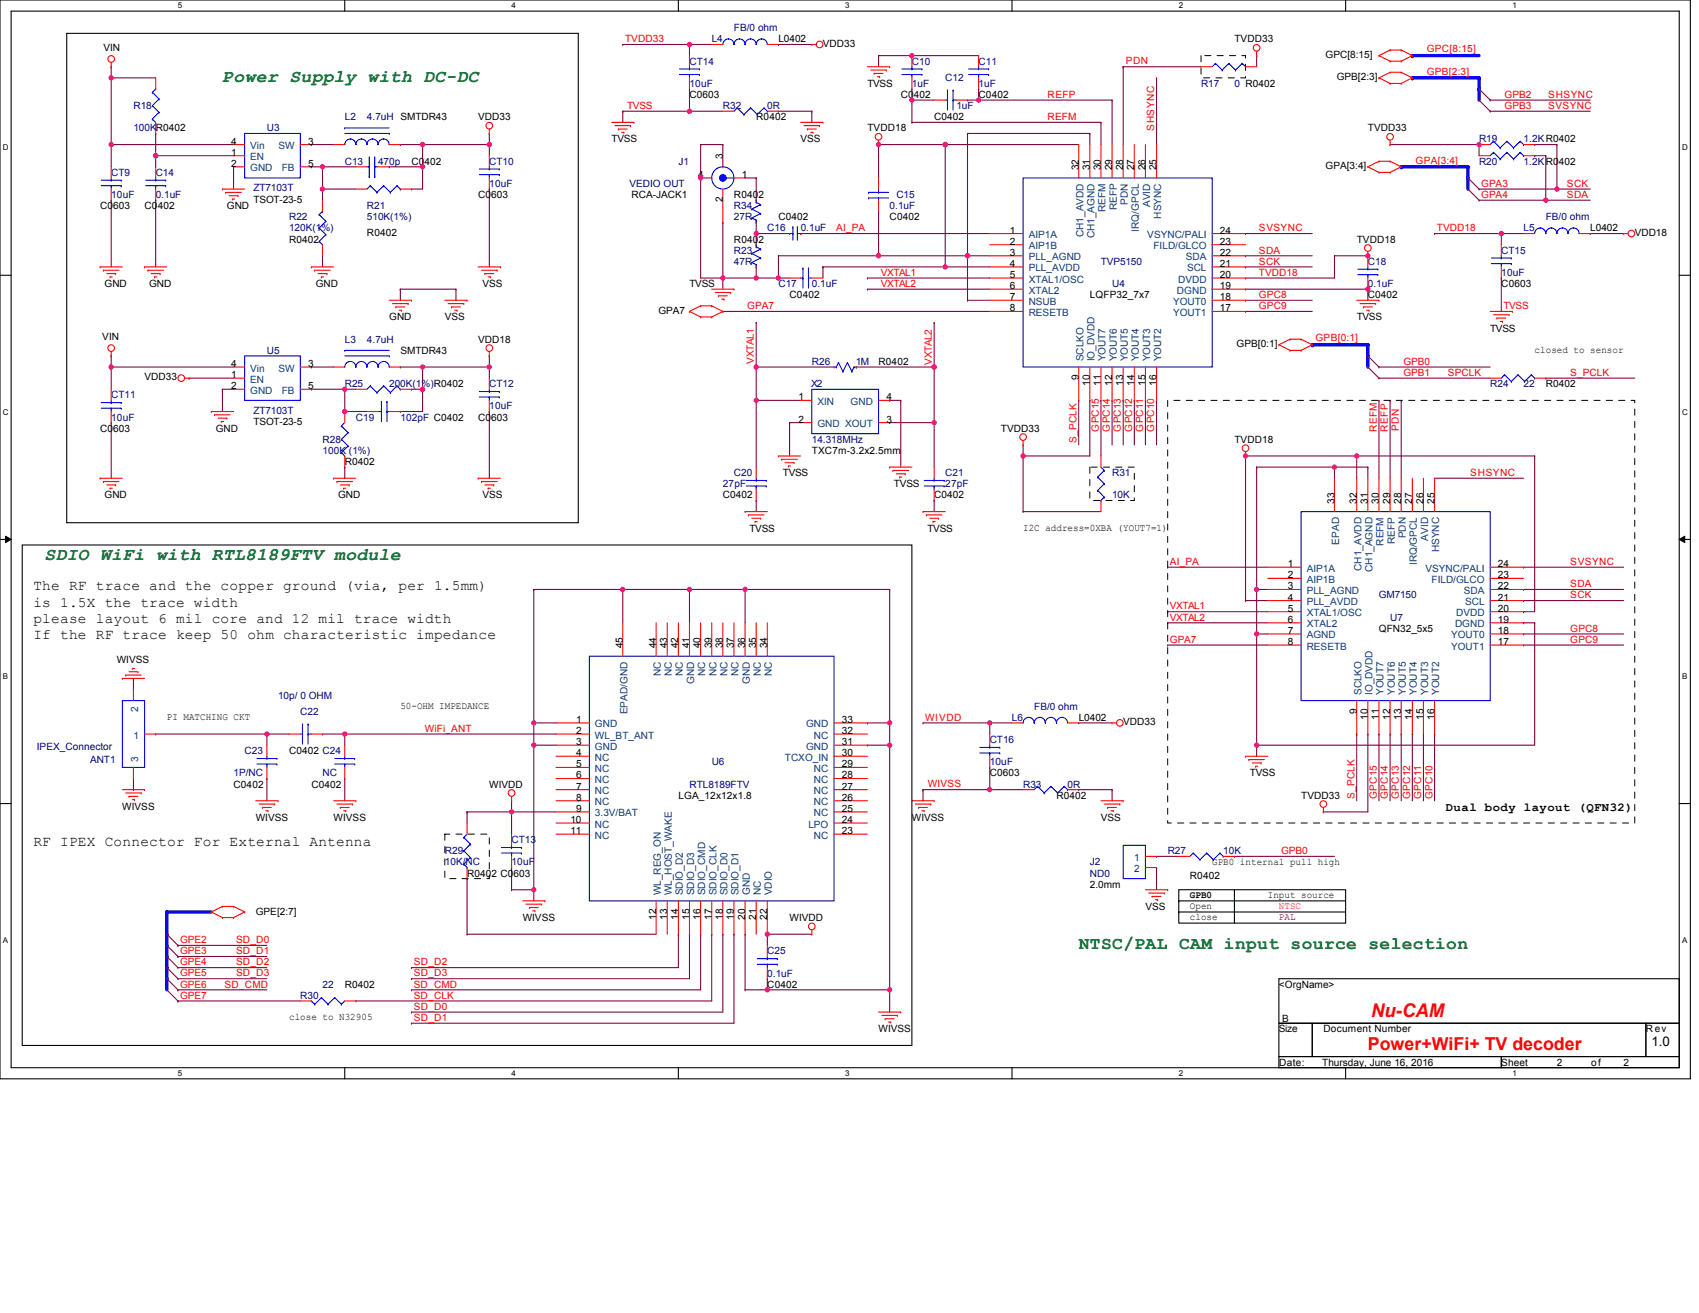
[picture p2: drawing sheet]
<svg xmlns="http://www.w3.org/2000/svg" width="279mm" height="216mm" viewBox="0 0 279 216" stroke-linecap="round" stroke-linejoin="round" font-family="sans-serif">
<defs><g id="words">
<text font-size="3.1" fill="#f00" x="225.5" y="167.2">Nu-CAM</text>
<g font-size="2.9" fill="#008000">
<text x="36.6" y="13.4">Power Supply with DC-DC</text>
<text x="7.3" y="92">SDIO WiFi with RTL8189FTV module</text>
<text x="177.4" y="156.1">NTSC/PAL CAM input source selection</text>
</g>
<text font-size="2.9" fill="#f00" x="224.9" y="172.7">Power+WiFi+ TV decoder</text>
<g font-size="2.4">
<text x="5.5" y="97.1">The RF trace and the copper ground (via, per 1.5mm)</text>
<text x="5.5" y="99.8">is 1.5X the trace width</text>
<text x="5.5" y="102.4">please layout 6 mil core and 12 mil trace width</text>
<text x="5.5" y="105.1">If the RF trace keep 50 ohm characteristic impedance</text>
<text x="5.5" y="139.1">RF IPEX Connector For External Antenna</text>
</g>
<text font-size="2.2" x="271.6" y="172.1">1.0</text>
<text font-size="2" x="237.7" y="133.3">Dual body layout (QFN32)</text>
<g font-size="1.6" fill="#000080">
<text x="120.7" y="5.1">FB/0 ohm</text>
<text x="113.4" y="10.6">CT14</text>
<text x="117" y="7">L4</text>
<text x="150" y="10.6">C10</text>
<text x="160.9" y="10.6">C11</text>
<text x="21.9" y="17.9">R18</text>
<text x="113.4" y="14.3">10uF</text>
<text x="118.9" y="17.9">R32</text>
<text x="126.2" y="17.9">0R</text>
<text x="150" y="14.3">1uF</text>
<text x="155.4" y="13.4">C12</text>
<text x="157.3" y="17.9">1uF</text>
<text x="160.9" y="14.3">1uF</text>
<text x="197.5" y="14.3">R17</text>
<text x="203" y="14.3">0 R0402</text>
<text x="21.9" y="21.6">100KR0402</text>
<text x="43.9" y="21.6">U3</text>
<text x="56.7" y="19.8">L2</text>
<text x="60.3" y="19.8">4.7uH SMTDR43</text>
<text x="243.2" y="23.4">R19</text>
<text x="250.5" y="23.4">1.2KR0402</text>
<text x="18.3" y="28.9">CT9</text>
<text x="25.6" y="28.9">C14</text>
<text x="56.7" y="27.1">C13</text>
<text x="62.2" y="27.1">470p</text>
<text x="80.5" y="27.1">CT10</text>
<text x="111.6" y="27.1">J1</text>
<text x="243.2" y="27.1">R20</text>
<text x="250.5" y="27.1">1.2K</text>
<text x="18.3" y="32.6">10uF</text>
<text x="25.6" y="32.6">0.1uF</text>
<text x="41.7" y="31.5">ZT7103T</text>
<text x="60.4" y="34.4">R21</text>
<text x="80.5" y="30.7">10uF</text>
<text x="103.5" y="30.7">VEDIO OUT</text>
<text x="120.7" y="34.4">R34</text>
<text x="146.3" y="34.4">0.1uF</text>
<text x="147.4" y="32.6">C15</text>
<text x="47.5" y="36.2">R22</text>
<text x="47.5" y="38.1">120K(1%)</text>
<text x="60.4" y="36.2">510K(1%)</text>
<text x="120.7" y="36.2">27R</text>
<text x="120.7" y="41.7">R23</text>
<text x="126.2" y="38.1">C16</text>
<text x="131.7" y="38.1">0.1uF</text>
<text x="246.9" y="41.7">CT15</text>
<text x="250.5" y="38.1">L5</text>
<text x="254.2" y="36.2">FB/0 ohm</text>
<text x="120.7" y="43.5">47R</text>
<text x="128" y="47.2">C17</text>
<text x="133.5" y="47.2">0.1uF</text>
<text x="181.1" y="43.5">TVP5150</text>
<text x="182.9" y="47.2">U4</text>
<text x="224.9" y="43.5">C18</text>
<text x="224.9" y="47.2">0.1uF</text>
<text x="246.9" y="45.4">10uF</text>
<text x="43.9" y="58.2">U5</text>
<text x="56.7" y="56.3">L3</text>
<text x="60.3" y="56.3">4.7uH</text>
<text x="18.3" y="65.5">CT11</text>
<text x="56.7" y="63.7">R25</text>
<text x="64" y="63.7">200K(1%)R0402</text>
<text x="80.5" y="63.7">CT12</text>
<text x="133.4" y="63.7">X2</text>
<text x="133.5" y="60">R26</text>
<text x="140.8" y="60">1M</text>
<text x="245.1" y="63.7">R24</text>
<text x="250.5" y="63.7">22</text>
<text x="18.3" y="69.2">10uF</text>
<text x="41.7" y="68.1">ZT7103T</text>
<text x="58.5" y="69.2">C19</text>
<text x="65.8" y="69.2">102pF C0402</text>
<text x="80.5" y="67.3">10uF</text>
<text x="53" y="72.8">R28</text>
<text x="53" y="74.6">100K (1%)</text>
<text x="133.5" y="72.8">14.318MHz</text>
<text x="118.9" y="80.1">27pF</text>
<text x="120.7" y="78.3">C20</text>
<text x="155.4" y="78.3">C21</text>
<text x="155.4" y="80.1">27pF</text>
<text x="182.9" y="78.3">R31</text>
<text x="182.9" y="82">10K</text>
<text x="226.8" y="98.4">GM7150</text>
<text x="228.6" y="102.1">U7</text>
<text x="45.7" y="114.9">10p/ 0 OHM</text>
<text x="49.4" y="117.6">C22</text>
<text x="166.4" y="118.5">L6</text>
<text x="170.1" y="116.7">FB/0 ohm</text>
<text x="6" y="123.3">IPEX_Connector</text>
<text x="14.8" y="125.5">ANT1</text>
<text x="40.2" y="124">C23</text>
<text x="117" y="125.8">U6</text>
<text x="162.8" y="122.2">CT16</text>
<text x="162.8" y="125.8">10uF</text>
<text x="38.4" y="127.7">1P/NC</text>
<text x="53" y="127.7">NC</text>
<text x="113.4" y="129.5">RTL8189FTV</text>
<text x="168.2" y="129.5">R33</text>
<text x="175.6" y="129.5">0R</text>
<text x="73.2" y="140.5">R29</text>
<text x="73.2" y="142.3">10K/NC</text>
<text x="84.1" y="138.6">CT13</text>
<text x="84.1" y="142.3">10uF</text>
<text x="179.2" y="142.3">J2</text>
<text x="192" y="140.5">R27</text>
<text x="201.2" y="140.5">10K</text>
<text x="179.2" y="144.1">ND0</text>
<text x="126.2" y="156.9">C25</text>
<text x="126.2" y="160.6">0.1uF</text>
<text x="49.4" y="164.2">R30</text>
<text x="53" y="162.4">22</text>
</g>
<g font-size="1.6">
<text x="17" y="8.4">VIN</text>
<text x="128" y="7">L0402</text>
<text x="135.3" y="7.7">VDD33</text>
<text x="203" y="7">TVDD33</text>
<text x="218" y="9.5">GPC[8:15]</text>
<text x="113.4" y="16.1">C0603</text>
<text x="142.6" y="14.3">TVSS</text>
<text x="148.1" y="16.1">C0402</text>
<text x="160.9" y="16.1">C0402</text>
<text x="219.8" y="13.2">GPB[2:3]</text>
<text x="38" y="23.8">4</text>
<text x="50.7" y="23.8">3</text>
<text x="78.6" y="19.8">VDD33</text>
<text x="100.6" y="23.4">TVSS</text>
<text x="124.4" y="19.8">R0402</text>
<text x="131.7" y="23.4">VSS</text>
<text x="142.6" y="21.6">TVDD18</text>
<text x="153.6" y="19.8">C0402</text>
<text x="224.9" y="21.6">TVDD33</text>
<text x="38" y="25.6">1</text>
<text x="38" y="27.4">2</text>
<text x="50.7" y="27.4">5</text>
<text x="67.7" y="27.1">C0402</text>
<text x="114.8" y="29.3">4</text>
<text x="118.9" y="26.1" transform="rotate(-90 118.9 26.1)">3</text>
<text x="122" y="29.3">1</text>
<text x="177.4" y="28" transform="rotate(-90 177.4 28)">32</text>
<text x="179.2" y="28" transform="rotate(-90 179.2 28)">31</text>
<text x="181" y="28" transform="rotate(-90 181 28)">30</text>
<text x="182.9" y="28" transform="rotate(-90 182.9 28)">29</text>
<text x="184.7" y="28" transform="rotate(-90 184.7 28)">28</text>
<text x="186.5" y="28" transform="rotate(-90 186.5 28)">27</text>
<text x="188.4" y="28" transform="rotate(-90 188.4 28)">26</text>
<text x="190.2" y="28" transform="rotate(-90 190.2 28)">25</text>
<text x="218" y="27.8">GPA[3:4]</text>
<text x="254.2" y="27.1">R0402</text>
<text x="16.5" y="34.4">C0603</text>
<text x="23.8" y="34.4">C0402</text>
<text x="37.3" y="34.4">GND</text>
<text x="41.7" y="33.3">TSOT-23-5</text>
<text x="78.6" y="32.6">C0603</text>
<text x="103.9" y="32.6">RCA-JACK1</text>
<text x="118.9" y="33.3" transform="rotate(-90 118.9 33.3)">2</text>
<text x="120.7" y="32.6">R0402</text>
<text x="47.5" y="39.9">R0402</text>
<text x="60.4" y="38.8">R0402</text>
<text x="120.7" y="39.9">R0402</text>
<text x="128" y="36.2">C0402</text>
<text x="146.3" y="36.2">C0402</text>
<text x="166" y="38.4">1</text>
<text x="166" y="40.2">2</text>
<text x="200.6" y="38.4">24</text>
<text x="200.6" y="40.2">23</text>
<text x="223.1" y="39.9">TVDD18</text>
<text x="261.5" y="38.1">L0402</text>
<text x="268.8" y="38.8">VDD18</text>
<text x="17.2" y="47.2">GND</text>
<text x="24.5" y="47.2">GND</text>
<text x="51.9" y="47.2">GND</text>
<text x="79.4" y="47.2">VSS</text>
<text x="113.4" y="47.2">TVSS</text>
<text x="166" y="42.1">3</text>
<text x="166" y="43.9">4</text>
<text x="166" y="45.7">5</text>
<text x="166" y="47.5">6</text>
<text x="200.6" y="42.1">22</text>
<text x="200.6" y="43.9">21</text>
<text x="200.6" y="45.7">20</text>
<text x="200.6" y="47.5">19</text>
<text x="246.9" y="47.2">C0603</text>
<text x="64" y="52.7">GND</text>
<text x="73.1" y="52.7">VSS</text>
<text x="108.3" y="51.6">GPA7</text>
<text x="129.8" y="49">C0402</text>
<text x="166" y="49.4">7</text>
<text x="166" y="51.2">8</text>
<text x="179.2" y="49">LQFP32_7x7</text>
<text x="200.6" y="49.4">18</text>
<text x="200.6" y="51.2">17</text>
<text x="223.1" y="52.7">TVSS</text>
<text x="224.9" y="49">C0402</text>
<text x="16.8" y="56">VIN</text>
<text x="65.8" y="58.2">SMTDR43</text>
<text x="78.6" y="56.3">VDD18</text>
<text x="203.4" y="57.1">GPB[0:1]</text>
<text x="245.1" y="54.5">TVSS</text>
<text x="252.4" y="58.1">closed to sensor</text>
<text x="23.8" y="62.6">VDD33</text>
<text x="38" y="62.2">1</text>
<text x="38" y="64">2</text>
<text x="38" y="60.3">4</text>
<text x="50.7" y="60.3">3</text>
<text x="50.7" y="64">5</text>
<text x="131.3" y="65.8">1</text>
<text x="144.5" y="60">R0402</text>
<text x="145.8" y="65.8">4</text>
<text x="177.4" y="62.6" transform="rotate(-90 177.4 62.6)">9</text>
<text x="179.2" y="63.5" transform="rotate(-90 179.2 63.5)">10</text>
<text x="181" y="63.5" transform="rotate(-90 181 63.5)">11</text>
<text x="182.9" y="63.5" transform="rotate(-90 182.9 63.5)">12</text>
<text x="184.7" y="63.5" transform="rotate(-90 184.7 63.5)">13</text>
<text x="186.5" y="63.5" transform="rotate(-90 186.5 63.5)">14</text>
<text x="188.4" y="63.5" transform="rotate(-90 188.4 63.5)">15</text>
<text x="190.2" y="63.5" transform="rotate(-90 190.2 63.5)">16</text>
<text x="254.2" y="63.7">R0402</text>
<text x="16.5" y="71">C0603</text>
<text x="35.5" y="71">GND</text>
<text x="41.7" y="69.9">TSOT-23-5</text>
<text x="78.6" y="69.2">C0603</text>
<text x="131.3" y="69.5">2</text>
<text x="145.8" y="69.5">3</text>
<text x="164.6" y="71">TVDD33</text>
<text x="56.7" y="76.5">R0402</text>
<text x="133.5" y="74.6">TXC7m-3.2x2.5mm</text>
<text x="203" y="72.8">TVDD18</text>
<text x="17.2" y="82">GND</text>
<text x="55.6" y="82">GND</text>
<text x="79.4" y="82">VSS</text>
<text x="118.9" y="82">C0402</text>
<text x="128.7" y="78.3">TVSS</text>
<text x="147" y="80.1">TVSS</text>
<text x="153.6" y="82">C0402</text>
<text x="219.4" y="82.8" transform="rotate(-90 219.4 82.8)">33</text>
<text x="223.1" y="82.8" transform="rotate(-90 223.1 82.8)">32</text>
<text x="224.9" y="82.8" transform="rotate(-90 224.9 82.8)">31</text>
<text x="226.8" y="82.8" transform="rotate(-90 226.8 82.8)">30</text>
<text x="228.6" y="82.8" transform="rotate(-90 228.6 82.8)">29</text>
<text x="230.4" y="82.8" transform="rotate(-90 230.4 82.8)">28</text>
<text x="232.3" y="82.8" transform="rotate(-90 232.3 82.8)">27</text>
<text x="234.1" y="82.8" transform="rotate(-90 234.1 82.8)">26</text>
<text x="235.9" y="82.8" transform="rotate(-90 235.9 82.8)">25</text>
<text x="123.2" y="87.4">TVSS</text>
<text x="152.5" y="87.4">TVSS</text>
<text x="168.2" y="87.3">I2C address=0XBA (YOUT7=1)</text>
<text x="211.8" y="93.3">1</text>
<text x="211.8" y="95.1">2</text>
<text x="246.3" y="93.3">24</text>
<text x="246.3" y="95.1">23</text>
<text x="211.8" y="96.9">3</text>
<text x="211.8" y="98.7">4</text>
<text x="211.8" y="100.6">5</text>
<text x="246.3" y="96.9">22</text>
<text x="246.3" y="98.7">21</text>
<text x="246.3" y="100.6">20</text>
<text x="102.4" y="106.6" transform="rotate(-90 102.4 106.6)">45</text>
<text x="107.9" y="106.6" transform="rotate(-90 107.9 106.6)">44</text>
<text x="109.7" y="106.6" transform="rotate(-90 109.7 106.6)">43</text>
<text x="111.6" y="106.6" transform="rotate(-90 111.6 106.6)">42</text>
<text x="113.4" y="106.6" transform="rotate(-90 113.4 106.6)">41</text>
<text x="115.2" y="106.6" transform="rotate(-90 115.2 106.6)">40</text>
<text x="117" y="106.6" transform="rotate(-90 117 106.6)">39</text>
<text x="118.9" y="106.6" transform="rotate(-90 118.9 106.6)">38</text>
<text x="120.7" y="106.6" transform="rotate(-90 120.7 106.6)">37</text>
<text x="122.5" y="106.6" transform="rotate(-90 122.5 106.6)">36</text>
<text x="124.4" y="106.6" transform="rotate(-90 124.4 106.6)">35</text>
<text x="126.2" y="106.6" transform="rotate(-90 126.2 106.6)">34</text>
<text x="211.8" y="102.4">6</text>
<text x="211.8" y="104.2">7</text>
<text x="211.8" y="106.1">8</text>
<text x="226.8" y="103.9">QFN32_5x5</text>
<text x="246.3" y="102.4">19</text>
<text x="246.3" y="104.2">18</text>
<text x="246.3" y="106.1">17</text>
<text x="19.2" y="109">WIVSS</text>
<text x="27.4" y="118.4">PI MATCHING CKT</text>
<text x="65.8" y="116.6">50-OHM IMPEDANCE</text>
<text x="94.7" y="118.9">1</text>
<text x="138.4" y="118.9">33</text>
<text x="177.4" y="118.5">L0402</text>
<text x="184.7" y="119.3">VDD33</text>
<text x="223.1" y="117.4" transform="rotate(-90 223.1 117.4)">9</text>
<text x="224.9" y="118.3" transform="rotate(-90 224.9 118.3)">10</text>
<text x="226.8" y="118.3" transform="rotate(-90 226.8 118.3)">11</text>
<text x="228.6" y="118.3" transform="rotate(-90 228.6 118.3)">12</text>
<text x="230.4" y="118.3" transform="rotate(-90 230.4 118.3)">13</text>
<text x="232.3" y="118.3" transform="rotate(-90 232.3 118.3)">14</text>
<text x="234.1" y="118.3" transform="rotate(-90 234.1 118.3)">15</text>
<text x="235.9" y="118.3" transform="rotate(-90 235.9 118.3)">16</text>
<text x="47.5" y="124">C0402 C24</text>
<text x="94.7" y="120.7">2</text>
<text x="94.7" y="122.5">3</text>
<text x="94.7" y="124.4">4</text>
<text x="138.4" y="124.4">30</text>
<text x="138.4" y="122.5">31</text>
<text x="138.4" y="120.7">32</text>
<text x="38.4" y="129.5">C0402</text>
<text x="51.2" y="129.5">C0402</text>
<text x="80.5" y="129.5">WIVDD</text>
<text x="94.7" y="126.2">5</text>
<text x="94.7" y="128">6</text>
<text x="94.7" y="129.8">7</text>
<text x="94.7" y="131.7">8</text>
<text x="111.6" y="131.3">LGA_12x12x1.8</text>
<text x="138.4" y="131.7">26</text>
<text x="138.4" y="129.8">27</text>
<text x="138.4" y="128">28</text>
<text x="138.4" y="126.2">29</text>
<text x="162.8" y="127.7">C0603</text>
<text x="173.7" y="131.3">R0402</text>
<text x="205.5" y="127.7">TVSS</text>
<text x="214" y="131.3">TVDD33</text>
<text x="20.1" y="133.2">WIVSS</text>
<text x="42.1" y="135">WIVSS</text>
<text x="54.9" y="135">WIVSS</text>
<text x="93.8" y="135.3">10</text>
<text x="93.8" y="137.2">11</text>
<text x="94.7" y="133.5">9</text>
<text x="138.4" y="137.2">23</text>
<text x="138.4" y="135.3">24</text>
<text x="138.4" y="133.5">25</text>
<text x="150" y="135">WIVSS</text>
<text x="181" y="135">VSS</text>
<text x="199.3" y="142.2">GPB0 internal pull high</text>
<text x="76.8" y="144.1">R0402 C0603</text>
<text x="179.2" y="146">2.0mm</text>
<text x="188.4" y="149.6">VSS</text>
<text x="195.7" y="149.5">Open</text>
<text x="195.7" y="147.7">GPB0</text>
<text x="195.7" y="144.5">R0402</text>
<text x="208.5" y="147.7">Input source</text>
<text x="42.1" y="150.5">GPE[2:7]</text>
<text x="86" y="151.4">WIVSS</text>
<text x="107.9" y="151.3" transform="rotate(-90 107.9 151.3)">12</text>
<text x="109.7" y="151.3" transform="rotate(-90 109.7 151.3)">13</text>
<text x="111.6" y="151.3" transform="rotate(-90 111.6 151.3)">14</text>
<text x="113.4" y="151.3" transform="rotate(-90 113.4 151.3)">15</text>
<text x="115.2" y="151.3" transform="rotate(-90 115.2 151.3)">16</text>
<text x="117" y="151.3" transform="rotate(-90 117 151.3)">17</text>
<text x="118.9" y="151.3" transform="rotate(-90 118.9 151.3)">18</text>
<text x="120.7" y="151.3" transform="rotate(-90 120.7 151.3)">19</text>
<text x="122.5" y="151.3" transform="rotate(-90 122.5 151.3)">20</text>
<text x="124.4" y="151.3" transform="rotate(-90 124.4 151.3)">21</text>
<text x="126.2" y="151.3" transform="rotate(-90 126.2 151.3)">22</text>
<text x="129.8" y="151.4">WIVDD</text>
<text x="195.7" y="151.3">close</text>
<text x="47.5" y="167.8">close to N32905</text>
<text x="56.7" y="162.4">R0402</text>
<text x="126.2" y="162.4">C0402</text>
<text x="210.3" y="162.4">&lt;OrgName&gt;</text>
<text x="144.5" y="169.7">WIVSS</text>
<text x="210.3" y="169.7">Size</text>
<text x="210.9" y="168.1">B</text>
<text x="217.6" y="169.7">Document Number</text>
<text x="270.7" y="169.7">Rev</text>
<text x="210.3" y="175.2">Date:</text>
<text x="217.4" y="175.2">Thursday, June 16, 2016</text>
<text x="246.9" y="175.2">Sheet</text>
<text x="256" y="175.2">2</text>
<text x="261.7" y="175.2">of</text>
<text x="267" y="175.2">2</text>
</g>
<g font-size="1.6" fill="#f00">
<text x="102.8" y="6.9">TVDD33</text>
<text x="185.2" y="10.6">PDN</text>
<text x="234.6" y="8.6">GPC[8:15]</text>
<text x="103.1" y="17.9">TVSS</text>
<text x="172.3" y="16.1">REFP</text>
<text x="234.6" y="12.3">GPB[2:3]</text>
<text x="247.4" y="16.1">GPB2</text>
<text x="247.4" y="17.9">GPB3</text>
<text x="254.6" y="16.1">SHSYNC</text>
<text x="254.6" y="17.9">SVSYNC</text>
<text x="172.3" y="19.7">REFM</text>
<text x="189.8" y="21.6" transform="rotate(-90 189.8 21.6)">SHSYNC</text>
<text x="232.8" y="26.9">GPA[3:4]</text>
<text x="243.6" y="32.6">GPA4</text>
<text x="243.6" y="30.7">GPA3</text>
<text x="257.7" y="32.6">SDA</text>
<text x="257.7" y="30.7">SCK</text>
<text x="137.5" y="38">AI_PA</text>
<text x="207" y="38">SVSYNC</text>
<text x="207" y="41.7">SDA</text>
<text x="236.3" y="38">TVDD18</text>
<text x="144.8" y="47.2">VXTAL2</text>
<text x="144.8" y="45.4">VXTAL1</text>
<text x="207" y="43.5">SCK</text>
<text x="207" y="45.4">TVDD18</text>
<text x="122.9" y="50.8">GPA7</text>
<text x="207" y="50.8">GPC9</text>
<text x="207" y="49">GPC8</text>
<text x="247.3" y="50.8">TVSS</text>
<text x="124" y="59.8" transform="rotate(-90 124 59.8)">VXTAL1</text>
<text x="153.3" y="60" transform="rotate(-90 153.3 60)">VXTAL2</text>
<text x="216.3" y="56.1">GPB[0:1]</text>
<text x="230.8" y="60">GPB0</text>
<text x="230.8" y="61.8">GPB1</text>
<text x="238.1" y="61.8">SPCLK</text>
<text x="258.2" y="61.8">S_PCLK</text>
<text x="180.7" y="71" transform="rotate(-90 180.7 71)">GPC15</text>
<text x="182.5" y="71" transform="rotate(-90 182.5 71)">GPC14</text>
<text x="184.3" y="71" transform="rotate(-90 184.3 71)">GPC13</text>
<text x="186.2" y="71" transform="rotate(-90 186.2 71)">GPC12</text>
<text x="188" y="71" transform="rotate(-90 188 71)">GPC11</text>
<text x="189.8" y="71" transform="rotate(-90 189.8 71)">GPC10</text>
<text x="226.4" y="71" transform="rotate(-90 226.4 71)">REFM</text>
<text x="228.2" y="71" transform="rotate(-90 228.2 71)">REFP</text>
<text x="230.1" y="70.9" transform="rotate(-90 230.1 70.9)">PDN</text>
<text x="177" y="72.8" transform="rotate(-90 177 72.8)">S_PCLK</text>
<text x="241.8" y="78.3">SHSYNC</text>
<text x="192.4" y="92.9">AI_PA</text>
<text x="258.2" y="92.9">SVSYNC</text>
<text x="192.4" y="100.2">VXTAL1</text>
<text x="258.2" y="98.4">SCK</text>
<text x="258.2" y="96.6">SDA</text>
<text x="192.4" y="102">VXTAL2</text>
<text x="192.4" y="105.7">GPA7</text>
<text x="258.2" y="103.9">GPC8</text>
<text x="258.2" y="105.7">GPC9</text>
<text x="152.2" y="118.5">WIVDD</text>
<text x="69.9" y="120.3">WiFi_ANT</text>
<text x="152.6" y="129.5">WIVSS</text>
<text x="222.7" y="131.3" transform="rotate(-90 222.7 131.3)">S_PCLK</text>
<text x="226.4" y="131.3" transform="rotate(-90 226.4 131.3)">GPC15</text>
<text x="228.2" y="131.3" transform="rotate(-90 228.2 131.3)">GPC14</text>
<text x="230.1" y="131.3" transform="rotate(-90 230.1 131.3)">GPC13</text>
<text x="231.9" y="131.3" transform="rotate(-90 231.9 131.3)">GPC12</text>
<text x="233.7" y="131.3" transform="rotate(-90 233.7 131.3)">GPC11</text>
<text x="235.5" y="131.3" transform="rotate(-90 235.5 131.3)">GPC10</text>
<text x="210.7" y="140.4">GPB0</text>
<text x="210.3" y="149.5">NTSC</text>
<text x="29.6" y="155.1">GPE2</text>
<text x="38.8" y="155.1">SD_D0</text>
<text x="29.6" y="160.6">GPE5</text>
<text x="29.6" y="156.9">GPE3</text>
<text x="29.6" y="158.7">GPE4</text>
<text x="38.8" y="160.6">SD_D3</text>
<text x="38.8" y="156.9">SD_D1</text>
<text x="38.8" y="158.7">SD_D2</text>
<text x="68.1" y="158.7">SD_D2</text>
<text x="68.1" y="160.6">SD_D3</text>
<text x="29.6" y="164.2">GPE7</text>
<text x="29.6" y="162.4">GPE6</text>
<text x="36.9" y="162.4">SD_CMD</text>
<text x="68" y="162.4">SD_CMD</text>
<text x="68" y="164.2">SD_CLK</text>
<text x="68.1" y="166.1">SD_D0</text>
<text x="68.1" y="167.9">SD_D1</text>
</g>
<g font-size="1.6" fill="#004080">
<text x="41.1" y="26.3">EN</text>
<text x="41.1" y="28.2">GND</text>
<text x="41.1" y="24.5">Vin</text>
<text x="45.8" y="24.5">SW</text>
<text x="46.3" y="28.2">FB</text>
<text x="181.8" y="34.9" transform="rotate(-90 181.8 34.9)">REFM</text>
<text x="183.6" y="34.6" transform="rotate(-90 183.6 34.6)">REFP</text>
<text x="185.5" y="33.7" transform="rotate(-90 185.5 33.7)">PDN</text>
<text x="189.1" y="34" transform="rotate(-90 189.1 34)">AVID</text>
<text x="191" y="36" transform="rotate(-90 191 36)">HSYNC</text>
<text x="169.2" y="39.1">AIP1A</text>
<text x="169.2" y="41">AIP1B</text>
<text x="178.2" y="39" transform="rotate(-90 178.2 39)">CH1_AVDD</text>
<text x="180" y="39.2" transform="rotate(-90 180 39.2)">CH1_AGND</text>
<text x="187.3" y="38.1" transform="rotate(-90 187.3 38.1)">IRQ/GPCL</text>
<text x="188.7" y="39.1">VSYNC/PALI</text>
<text x="189.7" y="41">FILD/GLCO</text>
<text x="169.2" y="42.8">PLL_AGND</text>
<text x="169.2" y="44.6">PLL_AVDD</text>
<text x="169.2" y="46.5">XTAL1/OSC</text>
<text x="193.7" y="46.5">DVDD</text>
<text x="195" y="42.8">SDA</text>
<text x="195.2" y="44.6">SCL</text>
<text x="169.2" y="48.3">XTAL2</text>
<text x="169.2" y="50.1">NSUB</text>
<text x="169.2" y="51.9">RESETB</text>
<text x="192.9" y="50.1">YOUT0</text>
<text x="192.9" y="51.9">YOUT1</text>
<text x="193.6" y="48.3">DGND</text>
<text x="178.2" y="59.4" transform="rotate(-90 178.2 59.4)">SCLKO</text>
<text x="180" y="59.4" transform="rotate(-90 180 59.4)">IO_DVDD</text>
<text x="181.8" y="59.4" transform="rotate(-90 181.8 59.4)">YOUT7</text>
<text x="183.6" y="59.4" transform="rotate(-90 183.6 59.4)">YOUT6</text>
<text x="185.5" y="59.4" transform="rotate(-90 185.5 59.4)">YOUT5</text>
<text x="187.3" y="59.4" transform="rotate(-90 187.3 59.4)">YOUT4</text>
<text x="189.1" y="59.4" transform="rotate(-90 189.1 59.4)">YOUT3</text>
<text x="191" y="59.4" transform="rotate(-90 191 59.4)">YOUT2</text>
<text x="41.1" y="62.9">EN</text>
<text x="41.1" y="64.8">GND</text>
<text x="41.1" y="61.1">Vin</text>
<text x="45.8" y="61.1">SW</text>
<text x="46.3" y="64.8">FB</text>
<text x="134.4" y="66.6">XIN</text>
<text x="134.4" y="70.2">GND XOUT</text>
<text x="139.9" y="66.6">GND</text>
<text x="220.2" y="89.5" transform="rotate(-90 220.2 89.5)">EPAD</text>
<text x="227.5" y="89.7" transform="rotate(-90 227.5 89.7)">REFM</text>
<text x="229.4" y="89.5" transform="rotate(-90 229.4 89.5)">REFP</text>
<text x="231.2" y="88.5" transform="rotate(-90 231.2 88.5)">PDN</text>
<text x="234.8" y="88.9" transform="rotate(-90 234.8 88.9)">AVID</text>
<text x="214.9" y="94">AIP1A</text>
<text x="214.9" y="95.8">AIP1B</text>
<text x="223.9" y="93.9" transform="rotate(-90 223.9 93.9)">CH1_AVDD</text>
<text x="225.7" y="94" transform="rotate(-90 225.7 94)">CH1_AGND</text>
<text x="233" y="92.9" transform="rotate(-90 233 92.9)">IRQ/GPCL</text>
<text x="234.4" y="94">VSYNC/PALI</text>
<text x="235.4" y="95.8">FILD/GLCO</text>
<text x="236.7" y="90.8" transform="rotate(-90 236.7 90.8)">HSYNC</text>
<text x="214.9" y="97.7">PLL_AGND</text>
<text x="214.9" y="99.5">PLL_AVDD</text>
<text x="214.9" y="101.3">XTAL1/OSC</text>
<text x="239.5" y="101.3">DVDD</text>
<text x="240.7" y="97.7">SDA</text>
<text x="240.9" y="99.5">SCL</text>
<text x="214.9" y="103.2">XTAL2</text>
<text x="214.9" y="105">AGND</text>
<text x="214.9" y="106.8">RESETB</text>
<text x="238.6" y="105">YOUT0</text>
<text x="238.6" y="106.8">YOUT1</text>
<text x="239.3" y="103.2">DGND</text>
<text x="108.7" y="111.2" transform="rotate(-90 108.7 111.2)">NC</text>
<text x="110.5" y="111.2" transform="rotate(-90 110.5 111.2)">NC</text>
<text x="112.3" y="111.2" transform="rotate(-90 112.3 111.2)">NC</text>
<text x="114.1" y="112.5" transform="rotate(-90 114.1 112.5)">GND</text>
<text x="116" y="111.2" transform="rotate(-90 116 111.2)">NC</text>
<text x="117.8" y="111.2" transform="rotate(-90 117.8 111.2)">NC</text>
<text x="119.6" y="111.2" transform="rotate(-90 119.6 111.2)">NC</text>
<text x="121.5" y="111.2" transform="rotate(-90 121.5 111.2)">NC</text>
<text x="123.3" y="112.5" transform="rotate(-90 123.3 112.5)">GND</text>
<text x="125.1" y="111.2" transform="rotate(-90 125.1 111.2)">NC</text>
<text x="126.9" y="111.2" transform="rotate(-90 126.9 111.2)">NC</text>
<text x="22.7" y="117" transform="rotate(-90 22.7 117)">2</text>
<text x="97.8" y="119.6">GND</text>
<text x="103.2" y="117.5" transform="rotate(-90 103.2 117.5)">EPAD/GND</text>
<text x="132.6" y="119.6">GND</text>
<text x="223.9" y="114.3" transform="rotate(-90 223.9 114.3)">SCLKO</text>
<text x="225.7" y="114.3" transform="rotate(-90 225.7 114.3)">IO_DVDD</text>
<text x="227.5" y="114.3" transform="rotate(-90 227.5 114.3)">YOUT7</text>
<text x="229.4" y="114.3" transform="rotate(-90 229.4 114.3)">YOUT6</text>
<text x="231.2" y="114.3" transform="rotate(-90 231.2 114.3)">YOUT5</text>
<text x="233" y="114.3" transform="rotate(-90 233 114.3)">YOUT4</text>
<text x="234.8" y="114.3" transform="rotate(-90 234.8 114.3)">YOUT3</text>
<text x="236.7" y="114.3" transform="rotate(-90 236.7 114.3)">YOUT2</text>
<text x="21.9" y="121.4">1</text>
<text x="22.7" y="125.3" transform="rotate(-90 22.7 125.3)">3</text>
<text x="97.8" y="121.4">WL_BT_ANT</text>
<text x="97.8" y="123.3">GND</text>
<text x="97.8" y="125.1">NC</text>
<text x="129.1" y="125.1">TCXO_IN</text>
<text x="132.6" y="123.3">GND</text>
<text x="133.9" y="121.4">NC</text>
<text x="97.8" y="126.9">NC</text>
<text x="97.8" y="128.8">NC</text>
<text x="97.8" y="130.6">NC</text>
<text x="133.9" y="130.6">NC</text>
<text x="133.9" y="128.8">NC</text>
<text x="133.9" y="126.9">NC</text>
<text x="97.8" y="132.4">NC</text>
<text x="97.8" y="134.2">3.3V/BAT</text>
<text x="97.8" y="136.1">NC</text>
<text x="97.8" y="137.9">NC</text>
<text x="132.9" y="136.1">LPO</text>
<text x="133.9" y="137.9">NC</text>
<text x="133.9" y="134.2">NC</text>
<text x="133.9" y="132.4">NC</text>
<text x="186.5" y="141.6">1</text>
<text x="186.5" y="143.4">2</text>
<text x="108.7" y="147.2" transform="rotate(-90 108.7 147.2)">WL_REG_ON</text>
<text x="110.5" y="147.2" transform="rotate(-90 110.5 147.2)">WL_HOST_WAKE</text>
<text x="112.3" y="147.2" transform="rotate(-90 112.3 147.2)">SDIO_D2</text>
<text x="114.1" y="147.2" transform="rotate(-90 114.1 147.2)">SDIO_D3</text>
<text x="116" y="147.2" transform="rotate(-90 116 147.2)">SDIO_CMD</text>
<text x="117.8" y="147.2" transform="rotate(-90 117.8 147.2)">SDIO_CLK</text>
<text x="119.6" y="147.2" transform="rotate(-90 119.6 147.2)">SDIO_D0</text>
<text x="121.5" y="147.2" transform="rotate(-90 121.5 147.2)">SDIO_D1</text>
<text x="123.3" y="147.2" transform="rotate(-90 123.3 147.2)">GND</text>
<text x="125.1" y="147.2" transform="rotate(-90 125.1 147.2)">NC</text>
<text x="126.9" y="147.2" transform="rotate(-90 126.9 147.2)">VDIO</text>
</g>
<text font-size="1.6" fill="#800000" x="210.3" y="151.3">PAL</text>
<g font-size="1.3">
<text x="29.3" y="1.4">5</text>
<text x="84.1" y="1.4">4</text>
<text x="139" y="1.4">3</text>
<text x="193.9" y="1.4">2</text>
<text x="248.7" y="1.4">1</text>
<text x=".5" y="24.7">D</text>
<text x="276.6" y="24.7">D</text>
<text x=".5" y="68.2">C</text>
<text x="276.6" y="68.2">C</text>
<text x=".5" y="111.6">B</text>
<text x="276.6" y="111.6">B</text>
<text x=".5" y="155">A</text>
<text x="276.6" y="155">A</text>
<text x="29.3" y="176.9">5</text>
<text x="84.1" y="176.9">4</text>
<text x="139" y="176.9">3</text>
<text x="193.9" y="176.9">2</text>
<text x="248.7" y="176.9">1</text>
</g>
</g></defs>
<path d="M0 0h278v177.4h-278zM1.8 1.8h274.3v173.8h-274.3z" fill="none" stroke="#000" stroke-width=".18"/>
<g fill="#fff">
<path d="M29.3 .2h.7v1.4h-.7z"/>
<path d="M29.3 175.7h.7v1.5h-.7z"/>
</g>
<path d="M56.7 0v1.8M56.7 175.6v1.8" fill="none" stroke="#000" stroke-width=".18"/>
<g fill="#fff">
<path d="M84.1 .2h.8v1.4h-.8z"/>
<path d="M84.1 175.7h.8v1.5h-.8z"/>
</g>
<path d="M111.6 0v1.8M111.6 175.6v1.8" fill="none" stroke="#000" stroke-width=".18"/>
<g fill="#fff">
<path d="M139 .2h.7v1.4h-.7z"/>
<path d="M139 175.7h.7v1.5h-.7z"/>
</g>
<path d="M166.4 0v1.8M166.4 175.6v1.8" fill="none" stroke="#000" stroke-width=".18"/>
<g fill="#fff">
<path d="M193.9 .2h.7v1.4h-.7z"/>
<path d="M193.9 175.7h.7v1.5h-.7z"/>
</g>
<path d="M221.3 0v1.8M221.3 175.6v1.8" fill="none" stroke="#000" stroke-width=".18"/>
<g fill="#fff">
<path d="M248.7 .2h.8v1.4h-.8z"/>
<path d="M248.7 175.7h.8v1.5h-.8z"/>
<path d="M.5 23.5h.9v1.5h-.9z"/>
<path d="M276.6 23.5h1v1.5h-1z"/>
<path d="M.5 67h.9v1.4h-.9z"/>
<path d="M276.6 67h1v1.4h-1z"/>
</g>
<path d="M0 45.3h1.8M276.1 45.3h1.9" fill="none" stroke="#000" stroke-width=".18"/>
<g fill="#fff">
<path d="M.5 110.4h.8v1.5h-.8z"/>
<path d="M276.6 110.4h.9v1.5h-.9z"/>
</g>
<path d="M0 88.7h1.8M276.1 88.7h1.9" fill="none" stroke="#000" stroke-width=".18"/>
<path d="M.9 88.2l.9 .5-.9 .5zM276.1 88.7l1-.5v1z" fill="#000"/>
<path d="M.9 88.2l.9 .5-.9 .5zM276.1 88.7l1-.5v1z" fill="none" stroke="#000" stroke-width=".16"/>
<g fill="#fff">
<path d="M.5 153.8h.8v1.5h-.8z"/>
<path d="M276.6 153.8h.9v1.5h-.9z"/>
</g>
<path d="M0 132.1h1.8M276.1 132.1h1.9" fill="none" stroke="#000" stroke-width=".18"/>
<g fill="none" stroke="#800040" stroke-width=".18">
<path d="M144.5 9.1h.1M144.5 9.1h16.4M144.5 9.1v1.9M150 16.5h.1M150 9.1h.1M150 16.5v3.6M150 16.5h3.6M159.1 16.5h.1M159.1 16.5h23.8M160.9 14.6h.1M160.9 16.5h.1M160.9 14.6v1.9"/>
<path d="M182.9 16.5h.1M182.9 16.5v7.3M184.7 11h.1M184.7 11v12.8M184.7 11h12.8M190.2 12.8h.1M190.2 12.8v11M150 20.1h.1M150 20.1h31.1M159.1 21.9h.1M159.1 21.9v27.5M159.1 21.9h20.1"/>
<path d="M179.2 21.9h.1M179.2 21.9v1.9M181.1 20.1h.1M181.1 20.1v3.7M204.8 38.4h.1M204.8 38.4h11M128 42.1h.1M128 42.1v3.6M144.5 42.1h.1M144.5 42.1h14.6M155.4 43.9h.1M155.4 43.9h7.4"/>
<path d="M159.1 42.1h.1M204.8 51.2h.1M204.8 42.1h.1M204.8 43.9h.1M204.8 47.5h.1M204.8 49.4h.1M204.8 45.7h.1M204.8 51.2h11M204.8 42.1h11M204.8 43.9h11M204.8 47.5h20.1M204.8 49.4h11"/>
<path d="M219.5 42.1h.1M219.5 42.1h5.4M219.5 42.1v3.6h-14.7M224.9 47.5h.1M224.9 47.5v1.9M254.2 62.2h.1M254.2 62.2h14.6"/>
</g>
<path d="M243.2 12.8v1.8" fill="none" stroke="#00f" stroke-width=".55"/>
<circle cx="243.2" cy="12.8" r=".27" fill="#00f"/>
<path d="M224.9 56.7v1.8" fill="none" stroke="#00f" stroke-width=".55"/>
<circle cx="224.9" cy="56.7" r=".27" fill="#00f"/>
<path d="M241.4 27.4v1.9" fill="none" stroke="#00f" stroke-width=".55"/>
<circle cx="241.4" cy="27.4" r=".27" fill="#00f"/>
<path d="M232.3 12.8h10.9" fill="none" stroke="#00f" stroke-width=".55"/>
<circle cx="232.3" cy="12.8" r=".27" fill="#00f"/>
<path d="M254.2 32.9h.1M254.2 32.9h7.3M256 31.1h.1M256 31.1h5.5" fill="none" stroke="#800040" stroke-width=".18"/>
<path d="M215.8 56.7h9.1" fill="none" stroke="#00f" stroke-width=".55"/>
<circle cx="215.8" cy="56.7" r=".27" fill="#00f"/>
<path d="M230.4 27.4h11" fill="none" stroke="#00f" stroke-width=".55"/>
<circle cx="230.4" cy="27.4" r=".27" fill="#00f"/>
<path d="M243.2 23.8h.1M243.2 32.9h.1M243.2 31.1h.1M243.2 23.8v1.8M252.4 25.6h.1M252.4 23.8h.1M252.4 25.6h1.8M252.4 23.8h3.6M254.2 25.6h.1M254.2 25.6v7.3h-11M256 23.8h.1M256 23.8v7.3h-12.8" fill="none" stroke="#800040" stroke-width=".18"/>
<path d="M232.3 9.1h10.9" fill="none" stroke="#00f" stroke-width=".55"/>
<circle cx="232.3" cy="9.1" r=".27" fill="#00f"/>
<path d="M245.1 18.3h.1M245.1 18.3h16.4M226.8 62.2h.1M226.8 60.4h.1M226.8 62.2h18.3M226.8 60.4h18.3" fill="none" stroke="#800040" stroke-width=".18"/>
<path d="M224.9 58.5v1.9" fill="none" stroke="#00f" stroke-width=".55"/>
<circle cx="224.9" cy="58.5" r=".27" fill="#00f"/>
<path d="M241.4 29.3v1.8" fill="none" stroke="#00f" stroke-width=".55"/>
<circle cx="241.4" cy="29.3" r=".27" fill="#00f"/>
<path d="M245.1 16.5h.1M245.1 16.5h16.4" fill="none" stroke="#800040" stroke-width=".18"/>
<path d="M243.2 14.6v1.9" fill="none" stroke="#00f" stroke-width=".55"/>
<circle cx="243.2" cy="14.6" r=".27" fill="#00f"/>
<g fill="none" stroke="#800040" stroke-width=".18">
<path d="M150 14.6h.1M150 14.6v1.9M206.7 9.1h.1M206.7 9.1v1.9M118.9 36.6h.1M118.9 36.6v10.9M124.4 38.4h.1M124.4 38.4h5.4M124.4 38.4v1.8M131.7 38.4h.1M131.7 38.4h31.1M144.5 23.8h.1"/>
<path d="M144.5 34.7h.1M144.5 34.7v7.4h-16.5M144.5 23.8h32.9M144.5 23.8v5.5M155.4 23.8h.1M155.4 23.8v20.1h-20.1M228.6 23.8h.1M228.6 23.8h14.6M118.9 45.7h.1M118.9 51.2h.1M118.9 51.2h43.9M124.4 43.9h.1"/>
<path d="M124.4 43.9v1.8h-5.5M128 42.1h.1M135.3 43.9h.1M142.6 47.5h.1M142.6 45.7h.1M142.6 45.7h20.2M142.6 47.5h20.2M159.1 42.1h.1M159.1 49.4h.1M159.1 42.1h3.7M159.1 49.4h3.7M168.2 75h.1"/>
<path d="M168.2 73.2h.1M168.2 73.2v1.8M177.4 65.8h.1M177.4 65.8v7.4M179.2 65.8h.1M179.2 65.8v9.2h-11M181.1 65.8h.1M181.1 65.8v9.2M182.9 65.8h.1M182.9 65.8v7.4M184.7 65.8h.1M184.7 65.8v7.4"/>
<path d="M186.5 65.8h.1M186.5 65.8v7.4M188.4 65.8h.1M188.4 65.8v7.4M190.2 65.8h.1M190.2 65.8v7.4M87.8 96.9h.1M87.8 96.9v51.2M87.8 96.9h58.5M102.4 96.9h.1M102.4 96.9v5.5M113.4 96.9h.1"/>
<path d="M113.4 96.9v5.5M122.5 96.9h.1M122.5 96.9v5.5M146.3 96.9h.1M146.3 96.9v69.5M87.8 118.9h.1M87.8 118.9h3.6M142.6 118.9h.1M142.6 118.9h3.7M146.3 118.9h.1M43.9 128h.1M43.9 120.7h.1"/>
<path d="M43.9 120.7v1.8M43.9 128v3.7M43.9 120.7h3.6M56.7 120.7h.1M56.7 128h.1M56.7 120.7v1.8M56.7 128v3.7M76.8 133.5h.1M76.8 133.5v1.8M76.8 133.5h14.6M84.1 133.5h.1M84.1 131.7h.1"/>
<path d="M84.1 131.7v5.5M87.8 122.5h.1M87.8 122.5h3.6M142.6 122.5h.1M142.6 122.5h3.7M146.3 122.5h.1M29.3 155.4h.1M29.3 157.3h.1M29.3 159.1h.1M29.3 159.1h14.6M29.3 155.4h14.6M29.3 157.3h14.6"/>
<path d="M67.7 159.1h.1M76.8 144.5h.1M76.8 153.6h.1M76.8 144.5v9.1M76.8 153.6h31.1M84.1 146.3h.1M84.1 142.6h.1M84.1 142.6v3.7M84.1 146.3h3.7M87.8 146.3h.1M111.6 153.6h.1M111.6 153.6v5.5h-43.9"/>
<path d="M113.4 153.6h.1M113.4 153.6v7.3h-45.7M115.2 153.6h.1M115.2 153.6v9.2h-47.5M117 153.6h.1M117 153.6v11h-58.5M118.9 153.6h.1M118.9 153.6v12.8h-51.2M120.7 153.6h.1M120.7 153.6v14.6h-53M122.5 153.6h.1M122.5 153.6v9.2"/>
<path d="M126.2 153.6h.1M126.2 153.6h7.3M126.2 153.6v1.8M29.3 164.6h.1M29.3 162.8h.1M29.3 160.9h.1M29.3 162.8h14.6M29.3 160.9h14.6M29.3 164.6h20.1M58.5 164.6h.1M67.7 160.9h.1M67.7 162.8h.1"/>
<path d="M67.7 166.4h.1M67.7 168.2h.1M122.5 162.8h.1M122.5 162.8h23.8M126.2 162.8h.1M126.2 160.9h.1M126.2 160.9v1.9M146.3 162.8h.1"/>
</g>
<path d="M27.4 150h7.3" fill="none" stroke="#00f" stroke-width=".55"/>
<circle cx="27.4" cy="150" r=".27" fill="#00f"/>
<path d="M27.4 160.9v1.9" fill="none" stroke="#00f" stroke-width=".55"/>
<circle cx="27.4" cy="160.9" r=".27" fill="#00f"/>
<path d="M27.4 157.3v1.8" fill="none" stroke="#00f" stroke-width=".55"/>
<circle cx="27.4" cy="157.3" r=".27" fill="#00f"/>
<path d="M27.4 150v3.6" fill="none" stroke="#00f" stroke-width=".55"/>
<circle cx="27.4" cy="150" r=".27" fill="#00f"/>
<path d="M27.4 155.4v1.9" fill="none" stroke="#00f" stroke-width=".55"/>
<circle cx="27.4" cy="155.4" r=".27" fill="#00f"/>
<path d="M27.4 153.6v1.8" fill="none" stroke="#00f" stroke-width=".55"/>
<circle cx="27.4" cy="153.6" r=".27" fill="#00f"/>
<path d="M27.4 159.1v1.8" fill="none" stroke="#00f" stroke-width=".55"/>
<circle cx="27.4" cy="159.1" r=".27" fill="#00f"/>
<g fill="none" stroke="#800040" stroke-width=".18">
<path d="M18.3 12.8h.1M18.3 11h.1M18.3 11v16.4M18.3 12.8h7.3M102.4 7.3h.1M102.4 18.3h.1M102.4 7.3h14.6M102.4 18.3h16.5M102.4 18.3v1.8M113.4 7.3h.1M113.4 14.6h.1M113.4 18.3h.1"/>
<path d="M113.4 7.3v1.8M113.4 14.6v3.7M128 7.3h.1M128 18.3h.1M128 7.3h5.5M128 18.3h5.5M133.5 18.3h.1M133.5 18.3v1.8M243.2 16.5h.1M243.2 14.6h.1M243.2 16.5l1.9 1.8M243.2 14.6l1.9 1.9"/>
<path d="M18.3 23.8h.1M18.3 32.9h.1M18.3 23.8h20.1M18.3 32.9v11M25.6 21.9h.1M25.6 25.6h.1M25.6 32.9h.1M25.6 21.9v5.5M25.6 32.9v11M25.6 25.6h12.8M38.4 27.4h.1M38.4 27.4v3.7"/>
<path d="M51.2 27.4h.1M51.2 23.8h.1M51.2 27.4h7.3M51.2 23.8h3.7M53 31.1h.1M53 27.4h.1M53 31.1h5.5M53 27.4v5.5M64 27.4h.1M64 27.4h5.5M65.8 23.8h.1M65.8 23.8h14.7"/>
<path d="M67.7 31.1h.1M69.5 27.4h.1M69.5 23.8h.1M69.5 23.8v7.3h-1.8M80.5 31.1h.1M80.5 23.8h.1M80.5 21.9h.1M80.5 21.9v3.7M80.5 31.1v12.8M115.2 23.8h.1M115.2 29.3h.1M115.2 23.8v21.9h3.7"/>
<path d="M115.2 23.8h3.7M115.2 29.3h1.8M118.9 23.8h.1M118.9 23.8v3.6M122.5 29.3h1.9M124.4 29.3h.1M124.4 32.9h.1M124.4 36.6h.1M124.4 29.3v3.6M124.4 36.6v1.8M235.9 38.4h.1M235.9 38.4h14.6"/>
<path d="M241.4 31.1h.1M241.4 29.3h.1M241.4 31.1l1.8 1.8M241.4 29.3l1.8 1.8M246.9 38.4h.1M246.9 38.4v1.8M261.5 38.4h.1M261.5 38.4h5.5M18.3 58.5h.1M18.3 58.5v5.5M53 42.1h.1M53 42.1v1.8"/>
<path d="M65.8 47.5h.1M65.8 47.5h9.2M65.8 47.5v1.9M75 47.5h.1M75 47.5v1.9M80.5 58.5h.1M80.5 58.5v3.7M118.9 45.7h.1M124.4 45.7h.1M124.4 53h.1M124.4 45.7h5.4M124.4 53v23.8"/>
<path d="M128 45.7h.1M135.3 43.9h.1M135.3 43.9v1.8M153.6 53h.1M153.6 53v23.8M224.9 58.5h.1M224.9 58.5l1.9 1.9M246.9 45.7h.1M246.9 45.7v5.5M18.3 60.4h.1M18.3 69.5h.1M18.3 60.4h20.1"/>
<path d="M18.3 69.5v9.1M31.1 62.2h.1M31.1 62.2h7.3M36.6 64h.1M36.6 64h1.8M36.6 64v3.7M51.2 60.4h.1M51.2 64h.1M51.2 64h7.3M51.2 60.4h3.7M56.7 64h.1M56.7 67.7h.1"/>
<path d="M56.7 76.8h.1M56.7 67.7h3.7M56.7 64v3.7M56.7 76.8v1.8M65.8 67.7h.1M65.8 60.4h.1M65.8 60.4h14.7M67.7 64h.1M67.7 64h1.8M69.5 64h.1M69.5 60.4h.1M69.5 60.4v7.3h-3.7"/>
<path d="M80.5 67.7h.1M80.5 60.4h.1M80.5 67.7v10.9M124.4 65.8h.1M124.4 60.4h.1M124.4 60.4h12.8M124.4 65.8h7.3M129.8 69.5h.1M129.8 69.5h1.9M129.8 69.5v5.5M140.8 60.4h.1M140.8 60.4h12.8"/>
<path d="M146.3 65.8h.1M146.3 69.5h.1M146.3 69.5h7.3M146.3 65.8h1.8M148.1 65.8h.1M148.1 65.8v11M153.6 60.4h.1M153.6 69.5h.1M168.2 75h.1M168.2 75v9.1M204.8 75h.1M204.8 75h47.6"/>
<path d="M204.8 75v23.8M206.7 76.8h.1M206.7 76.8h18.2M206.7 76.8v47.6M219.5 76.8h.1M219.5 76.8v1.8M223.1 75h.1M223.1 75v3.6M224.9 76.8h.1M224.9 60.4h.1M224.9 76.8v1.8M224.9 60.4l1.9 1.8"/>
<path d="M226.8 65.8h.1M226.8 65.8v12.8M228.6 65.8h.1M228.6 65.8v12.8M230.4 65.8h.1M230.4 65.8v12.8M235.9 78.6h.1M235.9 78.6h14.6M252.4 75h.1M252.4 75v25.6h-1.9M124.4 82.3h.1M124.4 82.3v1.8"/>
<path d="M153.6 82.3h.1M153.6 82.3v1.8M168.2 84.1h.1M168.2 84.1h12.9M192 93.3h.1M192 93.3h16.5M204.8 98.8h.1M204.8 98.8h3.7M206.7 96.9h.1M206.7 96.9h1.8M250.5 98.8h.1M250.5 96.9h.1"/>
<path d="M250.5 93.3h.1M250.5 93.3h16.5M250.5 98.8h16.5M250.5 96.9h16.5M21.9 113.4h.1M21.9 111.6v1.8M151.8 118.9h.1M151.8 118.9h14.6M162.8 118.9h.1M162.8 118.9v1.8M177.4 118.9h.1M177.4 118.9h5.5"/>
<path d="M192 100.6h.1M192 102.4h.1M192 106.1h.1M192 102.4h16.5M192 100.6h16.5M192 106.1h16.5M206.7 104.2h.1M206.7 104.2h1.8M250.5 102.4h.1M250.5 100.6h.1M250.5 104.2h.1M250.5 106.1h.1"/>
<path d="M250.5 104.2h16.5M250.5 102.4h1.9M250.5 106.1h16.5M252.4 102.4h.1M252.4 102.4v20.1h-45.7M21.9 129.8h.1M21.9 128v1.8M25.6 120.7h.1M25.6 120.7h18.3M53 120.7h.1M53 120.7h38.4M56.7 120.7h.1"/>
<path d="M151.8 129.8h.1M151.8 129.8h16.4M151.8 129.8v1.9M162.8 126.2h.1M162.8 129.8h.1M162.8 126.2v3.6M177.4 129.8h.1M177.4 129.8h5.5M182.9 129.8h.1M182.9 129.8v1.9M206.7 122.5h.1M217.6 133.5h.1"/>
<path d="M223.1 120.7h.1M223.1 120.7v11M224.9 120.7h.1M224.9 120.7v12.8h-7.3M226.8 120.7h.1M226.8 120.7v11M228.6 120.7h.1M228.6 120.7v11M230.4 120.7h.1M230.4 120.7v11M232.3 120.7h.1M232.3 120.7v11"/>
<path d="M234.1 120.7h.1M234.1 120.7v11M235.9 120.7h.1M235.9 120.7v11M27.4 157.3h.1M27.4 159.1h.1M27.4 153.6l1.9 1.8M27.4 155.4l1.9 1.9M27.4 157.3l1.9 1.8M27.4 159.1l1.9 1.8M29.3 155.4h.1M29.3 157.3h.1"/>
<path d="M190.2 140.8h.1M190.2 142.6h.1M190.2 140.8h3.7M190.2 142.6v3.7M203 140.8h.1M203 140.8h16.5M27.4 160.9l1.9 1.9M27.4 162.8l1.9 1.8M29.3 162.8h.1M29.3 164.6h.1"/>
</g>
<g fill="none" stroke="#f00" stroke-width=".18">
<path d="M18.3 11h.1M18.3 10.2v.8M133.5 7.3h.1M133.5 7.3h.7M142.6 11h3.7M143.2 11.5h2.6M143.7 12.1h.1M143.7 12.1h1.5M144.3 12.6h.4M144.7 12.6h.1M145.8 11.5h.1M146.3 11h.1"/>
<path d="M150 9.1v1.9M150 12.8v1.8M206.7 9.1h.1M206.7 8.4v.7M226.8 9.1h.1M226.8 12.8h.1M226.8 9.1l1.8 1M226.8 12.8l1.8 .9M228.6 10.1h.1M228.6 8.2h.1M228.6 13.7h.1M228.6 11.9h.1"/>
<path d="M228.6 10.1h1.8M228.6 8.2l-1.8 .9M228.6 8.2h1.8M228.6 13.7h1.8M228.6 11.9l-1.8 .9M228.6 11.9h1.8M230.4 10.1h.1M230.4 8.2h.1M230.4 13.7h.1M230.4 11.9h.1M230.4 8.2l1.9 .9M230.4 11.9l1.9 .9"/>
<path d="M232.3 9.1h.1M232.3 12.8h.1M232.3 9.1l-1.9 1M232.3 12.8l-1.9 .9M36.6 31.1h.1M36.6 31.1h3.6M37.1 31.6h.1M37.1 31.6h2.6M37.7 32.2h1.4M38.2 32.7h.1M38.2 32.7h.4M39.1 32.2h.1"/>
<path d="M53 32.9v1.8M80.5 21.9h.1M80.5 21.2v.7M100.6 20.1h3.6M101.1 20.7h2.6M101.7 21.2h.1M101.7 21.2h1.4M102.2 21.8h.4M102.6 21.8h.1M103.7 20.7h.1M104.2 20.1h.1M131.7 20.1h3.6"/>
<path d="M132.2 20.7h2.6M132.8 21.2h.1M132.8 21.2h1.4M133.3 21.8h.4M133.7 21.8h.1M134.8 20.7h.1M135.3 20.1h.1M144.5 23.8h.1M144.5 23v.8M144.5 29.3v1.8M144.5 32.9v1.8M224.9 27.4h.1"/>
<path d="M224.9 27.4l1.9 .9M226.8 28.3h.1M226.8 26.5h.1M226.8 28.3h1.8M226.8 26.5l-1.9 .9M226.8 26.5h1.8M228.6 28.3h.1M228.6 26.5h.1M228.6 23.8h.1M228.6 26.5l1.8 .9M228.6 23v.8M230.4 27.4h.1"/>
<path d="M230.4 27.4l-1.8 .9M267 38.4h.1M267 38.4h.7M16.5 43.9h.1M16.5 43.9h3.6M17 44.4h.1M17 44.4h2.6M17.6 45h1.4M18.1 45.5h.1M18.1 45.5h.4M18.3 58.5h.1M18.3 57.8v.7"/>
<path d="M19 45h.1M23.8 43.9h.1M23.8 43.9h3.6M24.3 44.4h.1M24.3 44.4h2.6M24.9 45h1.4M25.4 45.5h.1M25.4 45.5h.4M26.3 45h.1M51.2 43.9h.1M51.2 43.9h3.7M51.8 44.4h.1"/>
<path d="M51.8 44.4h2.5M52.3 45h1.5M52.9 45.5h.1M52.9 45.5h.3M53 40.2v1.9M53.8 45h.1M64 49.4h3.7M64.6 49.9h2.5M65.1 50.5h.1M65.1 50.5h1.5M65.7 51h.3M66 51h.1"/>
<path d="M67.1 49.9h.1M67.7 49.4h.1M73.2 49.4h3.6M73.7 49.9h2.6M74.3 50.5h.1M74.3 50.5h1.4M74.8 51h.4M75.2 51h.1M76.3 49.9h.1M76.8 49.4h.1M78.6 43.9h3.7M79.2 44.4h2.5"/>
<path d="M79.7 45h.1M79.7 45h1.5M80.3 45.5h.4M80.5 58.5h.1M80.5 57.8v.7M80.7 45.5h.1M81.7 44.4h.1M82.3 43.9h.1M113.4 51.2h.1M113.4 51.2l1.8 .9M115.2 52.1h.1M115.2 50.3h.1"/>
<path d="M115.2 52.1h1.8M115.2 50.3l-1.8 .9M115.2 50.3h1.8M117 52.1h.1M117 50.3h.1M117 50.3l1.9 .9M117 47.5h3.7M117.6 48.1h2.6M118.1 48.6h.1M118.1 48.6h1.5M118.7 49.2h.4M118.9 51.2h.1"/>
<path d="M118.9 51.2l-1.9 .9M119.1 49.2h.1M120.2 48.1h.1M120.7 47.5h.1M210.3 56.7h.1M210.3 56.7l1.8 .9M212.1 57.6h.1M212.1 55.8h.1M212.1 57.6h1.9M212.1 55.8l-1.8 .9M212.1 55.8h1.9M214 57.6h.1"/>
<path d="M214 55.8h.1M214 55.8l1.8 .9M215.8 56.7h.1M215.8 56.7l-1.8 .9M223.1 49.4h3.7M223.7 49.9h2.5M224.2 50.5h.1M224.2 50.5h1.5M224.8 51h.3M224.9 42.1h.1M224.9 41.3v2.6M224.9 45.7v1.8"/>
<path d="M225.1 51h.1M226.2 49.9h.1M226.8 49.4h.1M245.1 51.2h3.6M245.6 51.8h2.6M246.2 52.3h.1M246.2 52.3h1.4M246.7 52.9h.4M247.1 52.9h.1M248.2 51.8h.1M248.7 51.2h.1M16.5 78.6h.1"/>
<path d="M16.5 78.6h3.6M17 79.2h.1M17 79.2h2.6M17.6 79.7h1.4M19 79.7h.1M30.4 62.2h.7M31.1 62.2h.1M34.7 67.7h.1M34.7 67.7h3.7M35.3 68.2h.1M35.3 68.2h2.6M35.8 68.8h1.5"/>
<path d="M36.4 69.3h.1M36.4 69.3h.4M37.3 68.8h.1M54.9 78.6h.1M54.9 78.6h3.6M55.4 79.2h.1M55.4 79.2h2.6M56 79.7h1.4M57.4 79.7h.1M58.5 64h1.9M65.8 64h1.9M78.6 78.6h.1"/>
<path d="M78.6 78.6h3.7M79.2 79.2h.1M79.2 79.2h2.5M79.7 79.7h1.5M81.2 79.7h.1M128 75h.1M128 75h3.7M128.6 75.5h.1M128.6 75.5h2.5M129.1 76.1h1.5M129.7 76.6h.1M129.7 76.6h.3"/>
<path d="M130.6 76.1h.1M146.3 76.8h.1M146.3 76.8h3.7M146.9 77.4h.1M146.9 77.4h2.5M147.4 77.9h1.5M147.9 78.5h.1M147.9 78.5h.4M148.9 77.9h.1M168.2 73.2h.1M168.2 72.4v.8M204.8 75h.1"/>
<path d="M204.8 74.3v.7M18.1 80.3h.1M18.1 80.3h.4M56.5 80.3h.1M56.5 80.3h.4M80.3 80.3h.1M80.3 80.3h.4M122.5 84.1h.1M122.5 84.1h3.7M123.1 84.7h.1M123.1 84.7h2.5M123.6 85.2h1.5"/>
<path d="M124.2 85.8h.1M124.2 85.8h.3M125.1 85.2h.1M151.8 84.1h.1M151.8 84.1h3.6M152.3 84.7h.1M152.3 84.7h2.6M152.9 85.2h1.4M153.4 85.8h.1M153.4 85.8h.4M154.3 85.2h.1M20.1 111.6h.1"/>
<path d="M20.1 111.6h3.7M20.7 111h.1M20.7 111h2.5M21.2 110.5h1.5M21.8 109.9h.1M21.8 109.9h.3M22.7 110.5h.1M182.9 118.9h.1M182.9 118.9h.7M20.1 129.8h3.7M20.7 130.4h2.5M21.2 130.9h.1"/>
<path d="M21.2 130.9h1.5M21.8 131.5h.3M22.1 131.5h.1M23.2 130.4h.1M23.8 129.8h.1M42.1 131.7h3.6M42.6 132.2h2.6M43.2 132.8h.1M43.2 132.8h1.4M43.7 133.3h.4M43.9 122.5v1.9M43.9 126.2v1.8"/>
<path d="M44.1 133.3h.1M45.2 132.2h.1M45.7 131.7h.1M54.9 131.7h3.6M55.4 132.2h2.6M56 132.8h.1M56 132.8h1.4M56.5 133.3h.4M56.9 133.3h.1M58 132.2h.1M58.5 131.7h.1M84.1 131.7h.1"/>
<path d="M84.1 130.9v.8M84.1 137.2v1.8M150 131.7h3.6M150.5 132.2h2.6M151.1 132.8h.1M151.1 132.8h1.4M151.6 133.3h.4M152 133.3h.1M153.1 132.2h.1M153.6 131.7h.1M162.8 120.7v1.8M162.8 124.4v1.8"/>
<path d="M181.1 131.7h3.6M181.6 132.2h2.6M182.2 132.8h.1M182.2 132.8h1.4M182.7 133.3h.4M183.1 133.3h.1M184.2 132.2h.1M184.7 131.7h.1M204.8 124.4h.1M204.8 124.4h3.7M205.4 124.9h.1M205.4 124.9h2.5"/>
<path d="M205.9 125.5h1.5M206.5 126h.1M206.5 126h.3M207.4 125.5h.1M217.6 133.5h.1M217.6 132.8v.7M34.7 150h.1M34.7 150l1.9 .9M36.6 149h.1M36.6 150.9h.1M36.6 149h1.8M36.6 149l-1.9 1"/>
<path d="M36.6 150.9h1.8M38.4 149h.1M38.4 150.9h.1M38.4 149l1.8 1M40.2 150h.1M40.2 150l-1.8 .9M84.1 140.8v1.8M86 148.1h3.6M86.5 148.7h2.6M87.1 149.2h.1M87.1 149.2h1.4M87.6 149.8h.4"/>
<path d="M88 149.8h.1M89.1 148.7h.1M89.6 148.1h.1M133.5 153.6h.1M133.5 152.9v.7M188.4 146.3h3.6M188.9 146.9h2.6M189.5 147.4h.1M189.5 147.4h1.4M190 147.9h.4M190.4 147.9h.1M191.5 146.9h.1"/>
<path d="M192 146.3h.1M144.5 166.4h3.6M145 167h2.6M145.6 167.5h.1M145.6 167.5h1.4M146.1 168.1h.4M146.5 168.1h.1M147.6 167h.1M148.1 166.4h.1"/>
<circle cx="18.3" cy="9.7" r=".55"/>
<circle cx="134.8" cy="7.3" r=".54"/>
<circle cx="206.6" cy="7.9" r=".55"/>
<circle cx="80.5" cy="20.7" r=".55"/>
<circle cx="144.5" cy="22.5" r=".55"/>
<circle cx="228.6" cy="22.5" r=".55"/>
<circle cx="268.3" cy="38.4" r=".55"/>
<circle cx="18.3" cy="57.2" r=".55"/>
<circle cx="80.5" cy="57.2" r=".55"/>
<circle cx="224.9" cy="40.8" r=".55"/>
<circle cx="29.8" cy="62.2" r=".54"/>
<circle cx="168.2" cy="71.9" r=".55"/>
<circle cx="204.8" cy="73.7" r=".54"/>
<circle cx="184.2" cy="118.9" r=".54"/>
<circle cx="84.1" cy="130.4" r=".55"/>
<circle cx="217.6" cy="132.2" r=".55"/>
<circle cx="133.5" cy="152.3" r=".55"/>
</g>
<g fill="none" stroke="#000" stroke-width=".18">
<path d="M11 5.5h84.1v80.5h-84.1zM3.7 89.6h146.3v82.3h-146.3zM193.9 146.3h27.4v5.5h-27.4zM193.9 150h.1M193.9 148.1h.1M193.9 150h27.4M193.9 148.1h27.4M203 146.3h.1M203 146.3v5.5M210.3 160.9h65.8v7.3h-65.8zM210.3 168.2h5.5v5.5h-5.5zM210.3 173.7h36.6v1.9h-36.6z"/>
<path d="M215.8 168.2h54.9v5.5h-54.9zM246.9 173.7h29.2v1.9h-29.2zM270.7 168.2h5.4v5.5h-5.4z"/>
</g>
<path d="M197.5 9.1h7.3v3.7h-7.3zM179.2 76.8h7.3v5.5h-7.3zM192 65.8h76.8v69.5h-76.8zM73.2 137.2h7.3v7.3h-7.3z" fill="none" stroke="#000" stroke-width=".16" stroke-dasharray="1 1 1 1 1 1 1 1"/>
<g fill="none" stroke="#00f" stroke-width=".18">
<path d="M148.3 12.3h3.3M148.3 11.3h3.3M150 11.3h.1M150 12.3h.1M150 11v.3M150 12.3v.5M151.6 12.3h.1M151.6 11.3h.1M52.5 39.7h.1M52.5 37.5h.1M52.5 35.3h.1M52.5 39.7l.5 .5"/>
<path d="M52.5 37.5l1.1 1.1M52.5 35.3l1.1 1.1M53 34.7h.1M53 34.7l-.5 .6M53.6 38.6h.1M53.6 36.4h.1M53.6 38.6l-1.1 1.1M53.6 36.4l-1.1 1.1M142.8 31.6h.1M142.8 32.6h.1M142.8 31.6h3.3M142.8 32.6h3.3"/>
<path d="M144.5 32.6h.1M144.5 31.6h.1M144.5 31.1v.5M144.5 32.6v.3M223.3 45.2h3.3M223.3 44.3h3.3M224.9 44.3h.1M224.9 45.2h.1M224.9 43.9v.4M224.9 45.2v.5M226.6 45.2h.1M226.6 44.3h.1"/>
<path d="M60.9 63.5h.1M60.9 63.5l-.5 .5M60.9 63.5l1.1 1.1M62 64.6h.1M63.1 63.5h.1M63.1 63.5l-1.1 1.1M63.1 63.5l1.1 1.1M64.2 64.6h.1M65.3 63.5h.1M65.3 63.5l-1.1 1.1M65.3 63.5l.5 .5M65.8 64h.1"/>
<path d="M42.2 125.6h3.3M42.2 124.7h3.3M43.9 124.7h.1M43.9 125.6h.1M43.9 124.4v.3M43.9 125.6v.6M45.5 125.6h.1M45.5 124.7h.1M82.5 139.4h3.3M84.1 139.4h.1M84.1 139v.4M85.8 139.4h.1"/>
<path d="M161.1 123.8h3.3M161.1 122.9h3.3M162.8 122.9h.1M162.8 123.8h.1M162.8 122.5v.4M162.8 123.8v.6M164.4 123.8h.1M164.4 122.9h.1M82.5 140.3h3.3M84.1 140.3h.1M84.1 140.3v.5M85.8 140.3h.1"/>
</g>
<circle cx="118.9" cy="29.3" r=".54" fill="#00f"/>
<g fill="none" stroke="#00f" stroke-width=".18">
<path d="M25.1 19.6h.1M25.1 17.4h.1M25.1 15.2h.1M25.1 19.6l.5 .5M25.1 17.4l1 1.1M25.1 15.2l1 1.1M25.6 14.6h.1M25.6 14.6l-.5 .6M26.1 18.5h.1M26.1 16.3h.1M26.1 18.5l-1 1.1M26.1 16.3l-1 1.1"/>
<path d="M111.7 12.3h3.3M111.7 11.3h3.3M113.4 11.3h.1M113.4 12.3h.1M113.4 11v.3M113.4 12.3v.5M115 12.3h.1M115 11.3h.1M118.9 7.3a.91 .91 0 0 1 .9-.9 .91 .91 0 0 1 .9 .9 .91 .91 0 0 1 .9-.9 .91 .91 0 0 1 .9 .9 .91 .91 0 0 1 1-.9h-.1a.91 .91 0 0 1 1 .9 .91 .91 0 0 1 .9-.9 .91 .91 0 0 1 .9 .9M121.2 17.7h.1M121.2 17.7l-.5 .6M121.2 17.7l1.1 1.1"/>
<path d="M122.3 18.8h.1M123.4 17.7h.1M123.4 17.7l-1.1 1.1M123.4 17.7l1.1 1.1M124.5 18.8h.1M125.6 17.7h.1M125.6 17.7l-1.1 1.1M125.6 17.7l.6 .6M126.2 18.3h.1M155.4 16.5h.4M155.8 16.5h.1M155.8 14.8h.1"/>
<path d="M155.8 14.8v3.3M156.7 14.8h.1M156.7 16.5h.1M156.7 16.5h.6M156.7 14.8v3.3M159.3 12.3h3.3M159.3 11.3h3.3M160.9 11.3h.1M160.9 12.3h.1M160.9 11v.3M160.9 12.3v.5M162.6 12.3h.1"/>
<path d="M162.6 11.3h.1M199.9 10.4h.1M199.9 10.4l-.6 .6M199.9 10.4l1.1 1.1M201 11.5h.1M202.1 10.4h.1M202.1 10.4l-1.1 1.1M202.1 10.4l1.1 1.1M203.2 11.5h.1M204.3 10.4h.1M204.3 10.4l-1.1 1.1M204.3 10.4l.5 .6"/>
<path d="M204.8 11h.1M16.6 30.5h3.3M16.6 29.6h3.3M18.3 29.6h.1M18.3 30.5h.1M18.3 29.3v.3M18.3 30.5v.6M19.9 30.5h.1M19.9 29.6h.1M24 30.5h3.2M24 29.6h3.2M25.6 29.6h.1"/>
<path d="M25.6 30.5h.1M25.6 29.3v.3M25.6 30.5v.6M27.2 30.5h.1M27.2 29.6h.1M40.2 21.9h9.2v7.4h-9.2zM56.7 21h.1M56.7 23.8a.91 .91 0 0 1 .9-.9 .91 .91 0 0 1 .9 .9 .91 .91 0 0 1 .9-.9 .91 .91 0 0 1 .9 .9h.1a.91 .91 0 0 1 .9-.9 .91 .91 0 0 1 .9 .9 .91 .91 0 0 1 .9-.9 .91 .91 0 0 1 .9 .9M56.7 21.9h7.3M56.7 21h7.3M60.4 27.4h.3M60.7 27.4h.1"/>
<path d="M60.7 29.1h.1M60.7 25.8v3.3M60.9 30.5h.1M60.9 30.5l-.5 .6M60.9 30.5l1.1 1.1M61.6 29.1h.1M61.6 27.4h.1M61.6 27.4h.6M61.6 25.8v3.3M62 31.6h.1M63.1 30.5h.1M63.1 30.5l-1.1 1.1"/>
<path d="M63.1 30.5l1.1 1.1M64 21.9h.1M64.2 31.6h.1M65.3 30.5h.1M65.3 30.5l-1.1 1.1M65.3 30.5l.5 .6M65.8 31.1h.1M78.8 28.7h3.3M78.8 27.8h3.3M80.5 27.8h.1M80.5 28.7h.1M80.5 27.4v.4"/>
<path d="M80.5 28.7v.6M82.1 28.7h.1M82.1 27.8h.1M119.4 29.3h.1M119.4 29.3h1.3M123.6 35.8h.1M123.6 34.4h.1M123.6 35.8l.8 .4M123.6 34.4l1.5 .7M124.4 36.2h.1M124.4 33.3h.1M124.4 32.9h.1"/>
<path d="M124.4 32.9v.4M124.4 36.2v.4M124.4 33.3l.7 .3M125.1 35.1h.1M125.1 33.6h.1M125.1 35.1l-1.5 .7M125.1 33.6l-1.5 .8M129.8 38.4h.6M130.4 38.4h.1M130.4 37.3h.1M130.4 37.3v2.2M131.1 37.3h.1"/>
<path d="M131.1 38.4h.1M131.1 38.4h.6M131.1 37.3v2.2M168.2 29.3h31.1v31.1h-31.1zM245.6 23.2h.1M245.6 25.1h.1M245.6 23.2l-.5 .6M245.6 23.2l1.1 1.1M245.6 25.1l-.5 .5M245.6 25.1l1.1 1M246.7 24.3h.1M246.7 26.1h.1"/>
<path d="M247.8 23.2h.1M247.8 25.1h.1M247.8 23.2l-1.1 1.1M247.8 23.2l1.1 1.1M247.8 25.1l-1.1 1M247.8 25.1l1.1 1M248.9 24.3h.1M248.9 26.1h.1M250 23.2h.1M250 25.1h.1M250 23.2l-1.1 1.1M250 23.2l.5 .6"/>
<path d="M250 25.1l-1.1 1M250 25.1l.5 .5M250.5 23.8h.1M250.5 25.6h.1M252.4 38.4a.91 .91 0 0 1 .9-.9 .91 .91 0 0 1 .9 .9 .91 .91 0 0 1 .9-.9 .91 .91 0 0 1 .9 .9M256 38.4a.91 .91 0 0 1 1-.9h-.1a.91 .91 0 0 1 1 .9 .91 .91 0 0 1 .9-.9 .91 .91 0 0 1 .9 .9M40.2 58.5h9.2v7.3h-9.2zM56.7 57.6h.1M56.7 58.5h7.3M56.7 57.6h7.3M64 58.5h.1M123.6 43.2h.1"/>
<path d="M123.6 41.7h.1M123.6 43.2l.8 .3M123.6 41.7l1.5 .7M124.4 43.5h.1M124.4 40.6h.1M124.4 40.2h.1M124.4 40.2v.4M124.4 43.5v.4M124.4 40.6l.7 .4M125.1 42.4h.1M125.1 41h.1M125.1 42.4l-1.5 .8"/>
<path d="M125.1 41l-1.5 .7M131.7 45.7h.3M132 45.7h.1M132 44.1h.1M132 44.1v3.3M133 44.1h.1M133 45.7h.1M133 45.7h.5M133 44.1v3.3M137.9 59.6h.1M137.9 59.6l-.4 .8M137.9 59.6l.7 1.5"/>
<path d="M139.4 59.6h.1M139.4 59.6l-.8 1.5M139.4 59.6l.7 1.5M245.2 43.3h3.3M245.2 42.4h3.3M246.9 42.4h.1M246.9 43.3h.1M246.9 42.1v.3M246.9 43.3v.6M248.5 43.3h.1M248.5 42.4h.1M16.6 67.1h3.3"/>
<path d="M16.6 66.2h3.3M18.3 66.2h.1M18.3 67.1h.1M18.3 65.8v.4M18.3 67.1v.6M19.9 67.1h.1M19.9 66.2h.1M56.1 70h.1M56.1 72.2h.1M56.1 74.4h.1M56.1 70l1.1 1.1M56.1 72.2l1.1 1.1"/>
<path d="M56.1 74.4l.6 .6M56.7 75h.1M56.7 60.4a.91 .91 0 0 1 .9-1 .91 .91 0 0 1 .9 1 .91 .91 0 0 1 .9-1 .91 .91 0 0 1 .9 1h.1a.91 .91 0 0 1 .9-1 .91 .91 0 0 1 .9 1 .91 .91 0 0 1 .9-1 .91 .91 0 0 1 .9 1M56.7 69.5l-.6 .5M57.2 71.1h.1M57.2 73.3h.1M57.2 71.1l-1.1 1.1M57.2 73.3l-1.1 1.1M62.2 67.7h.5M62.7 66h.1M62.7 67.7h.1M62.7 66v3.3"/>
<path d="M63.6 67.7h.1M63.6 66h.1M63.6 67.7h.4M63.6 66v3.3M78.8 65.3h3.3M78.8 64.4h3.3M80.5 64.4h.1M80.5 65.3h.1M80.5 64v.4M80.5 65.3v.5M82.1 65.3h.1M82.1 64.4h.1"/>
<path d="M122.7 79.9h3.3M122.7 79h3.3M124.4 79h.1M124.4 79.9h.1M124.4 78.6v.4M124.4 79.9v.6M126 79.9h.1M126 79h.1M133.5 64h11v7.3h-11zM137.2 60.4h.3M137.5 60.4h.1M138.6 61.1h.1"/>
<path d="M140.1 61.1h.1M140.4 60.4h.1M140.4 60.4h.4M140.4 60.4l-.3 .7M140.8 60.4h.1M152 79.9h3.3M152 79h3.3M153.6 79h.1M153.6 79.9h.1M153.6 78.6v.4M153.6 79.9v.6M155.3 79.9h.1"/>
<path d="M155.3 79h.1M180.5 78.5h.1M180.5 78.5l1.1 1.1M181.1 76.8l.5 .6M181.6 77.4h.1M181.6 79.6h.1M181.6 77.4l-1.1 1.1M181.6 79.6l-1.1 1.1M247.4 61.6h.1M247.4 61.6l-.5 .6M247.4 61.6l1.1 1.1M248.5 62.7h.1"/>
<path d="M249.6 61.6h.1M249.6 61.6l-1.1 1.1M249.6 61.6l1.1 1.1M250.7 62.7h.1M251.8 61.6h.1M251.8 61.6l-1.1 1.1M251.8 61.6l.6 .6M252.4 62.2h.1M180.5 80.7h.1M180.5 80.7l1.1 1M181.1 82.3h.1M181.6 81.7h.1"/>
<path d="M181.6 81.7l-.5 .6M214 84.1h31.1v31.1h-31.1zM20.1 115.2h3.7v11h-3.7zM49.7 119.1h.1M49.7 119.1v3.2M50.7 119.1h.1M50.7 119.1v3.2M96.9 107.9h40.3v40.2h-40.3zM168.2 118.9a.91 .91 0 0 1 1-.9 .91 .91 0 0 1 .9 .9 .91 .91 0 0 1 .9-.9 .91 .91 0 0 1 .9 .9 .91 .91 0 0 1 .9-.9 .91 .91 0 0 1 .9 .9 .91 .91 0 0 1 1-.9 .91 .91 0 0 1 .9 .9M49.4 120.7h.3M49.7 120.7h.1M50.7 120.7h.1"/>
<path d="M50.7 120.7h.5M55 125.6h3.3M55 124.7h3.3M56.7 124.7h.1M56.7 125.6h.1M56.7 124.4v.3M56.7 125.6v.6M58.3 125.6h.1M58.3 124.7h.1M76.3 137.7h.1M76.3 139.9h.1M76.3 137.7l1.1 1.1"/>
<path d="M76.3 139.9l1.1 1.1M76.8 137.2l-.5 .5M77.4 138.8h.1M77.4 138.8l-1.1 1.1M170.6 129.3h.1M170.6 129.3l-.5 .5M170.6 129.3l1.1 1.1M171.7 130.4h.1M172.8 129.3h.1M172.8 129.3l-1.1 1.1M172.8 129.3l1.1 1.1M173.9 130.4h.1"/>
<path d="M175 129.3h.1M175 129.3l-1.1 1.1M175 129.3l.6 .5M175.6 129.8h.1M184.7 139h3.7v5.5h-3.7zM76.3 142.1h.1M76.3 142.1l.5 .5M76.8 142.6h.1M77.4 141h.1M77.4 141l-1.1 1.1M124.5 158.6h3.3M124.5 157.6h3.3"/>
<path d="M126.2 157.6h.1M126.2 158.6h.1M126.2 157.3v.3M126.2 158.6v.5M127.8 158.6h.1M127.8 157.6h.1M196.2 140.3h.1M196.2 140.3l-.5 .5M196.2 140.3l1.1 1.1M197.3 141.4h.1M198.4 140.3h.1M198.4 140.3l-1.1 1.1"/>
<path d="M198.4 140.3l1.1 1.1M199.5 141.4h.1M200.6 140.3h.1M200.6 140.3l-1.1 1.1M200.6 140.3l.6 .5M201.2 140.8h.1M51.2 164.6h.1M51.2 164.6l.6 .5M51.8 165.1h.1M52.9 164h.1M52.9 164l1 1.1M52.9 164l-1.1 1.1"/>
<path d="M53.9 165.1h.1M55 164h.1M55 164l1.1 1.1M55 164l-1.1 1.1M56.1 165.1h.1M56.7 164.6l-.6 .5"/>
<circle cx="118.9" cy="29.3" r="1.83"/>
<circle cx="118.9" cy="29.3" r=".54"/>
</g>
<g fill="none" stroke="#f00" stroke-width=".18">
<path d="M25.6 12.8v1.8M113.4 9.1v1.9M113.4 12.8v1.8M117 7.3h1.9M118.9 18.3h1.8M126.2 7.3h1.8M126.2 18.3h1.8M153.6 16.5h1.8M157.3 16.5h1.8M160.9 9.1v1.9M160.9 12.8v1.8M197.5 11h1.8"/>
<path d="M204.8 11h1.9M18.3 27.4v1.9M18.3 31.1v1.8M25.6 20.1v1.8M25.6 27.4v1.9M25.6 31.1v1.8M38.4 23.8h1.8M38.4 25.6h1.8M38.4 27.4h1.8M49.4 23.8h1.8M49.4 27.4h1.8M54.9 23.8h1.8"/>
<path d="M58.5 31.1h1.9M58.5 27.4h1.9M62.2 27.4h1.8M64 23.8h1.8M65.8 31.1h1.9M80.5 25.6v1.8M80.5 29.3v1.8M117 29.3h.1M118.9 27.4h.1M118.9 31.1v5.5M120.7 29.3h1.8M124.4 36.6h.1"/>
<path d="M124.4 32.9h.1M129.8 38.4h.1M131.7 38.4h.1M162.8 38.4h5.4M177.4 23.8v5.5M179.2 23.8v5.5M181.1 23.8v5.5M182.9 23.8v5.5M184.7 23.8v5.5M186.5 23.8v5.5M188.4 23.8v5.5M190.2 23.8v5.5"/>
<path d="M199.3 38.4h5.5M243.2 23.8h1.9M243.2 25.6h1.9M250.5 23.8h1.9M250.5 38.4h1.9M250.5 25.6h1.9M259.7 38.4h1.8M124.4 43.9h.1M124.4 40.2h.1M129.8 45.7h1.9M133.5 45.7h1.8M162.8 45.7h5.4"/>
<path d="M162.8 40.2h5.4M162.8 42.1h5.4M162.8 43.9h5.4M162.8 47.5h5.4M162.8 49.4h5.4M162.8 51.2h5.4M199.3 45.7h5.5M199.3 40.2h5.5M199.3 42.1h5.5M199.3 43.9h5.5M199.3 47.5h5.5M199.3 49.4h5.5"/>
<path d="M199.3 51.2h5.5M246.9 40.2v1.9M246.9 43.9v1.8M18.3 64v1.8M18.3 67.7v1.8M38.4 62.2h1.8M38.4 64h1.8M38.4 60.4h1.8M49.4 64h1.8M49.4 60.4h1.8M54.9 60.4h1.8M56.7 67.7v1.8"/>
<path d="M56.7 75v1.8M60.4 67.7h1.8M64 60.4h1.8M64 67.7h1.8M80.5 62.2v1.8M80.5 65.8v1.9M124.4 76.8v1.8M131.7 65.8h1.8M131.7 69.5h1.8M137.2 60.4h.1M140.8 60.4h.1M144.5 65.8h1.8"/>
<path d="M144.5 69.5h1.8M153.6 76.8v1.8M177.4 60.4v5.4M179.2 60.4v5.4M181.1 60.4v5.4M181.1 75v1.8M182.9 60.4v5.4M184.7 60.4v5.4M186.5 60.4v5.4M188.4 60.4v5.4M190.2 60.4v5.4M219.5 78.6v5.5"/>
<path d="M223.1 78.6v5.5M224.9 78.6v5.5M226.8 78.6v5.5M228.6 78.6v5.5M230.4 78.6v5.5M232.3 78.6v5.5M234.1 78.6v5.5M235.9 78.6v5.5M245.1 62.2h1.8M252.4 62.2h1.8M124.4 80.5v1.8M153.6 80.5v1.8"/>
<path d="M181.1 82.3v1.8M208.5 93.3h5.5M208.5 95.1h5.5M208.5 96.9h5.5M208.5 98.8h5.5M245.1 93.3h5.4M245.1 95.1h5.4M245.1 96.9h5.4M245.1 98.8h5.4M21.9 113.4v1.8M91.4 118.9h5.5M102.4 102.4v5.5"/>
<path d="M107.9 102.4v5.5M109.7 102.4v5.5M111.6 102.4v5.5M113.4 102.4v5.5M115.2 102.4v5.5M117 102.4v5.5M118.9 102.4v5.5M120.7 102.4v5.5M122.5 102.4v5.5M124.4 102.4v5.5M126.2 102.4v5.5M137.2 118.9h5.4"/>
<path d="M166.4 118.9h1.8M175.6 118.9h1.8M208.5 100.6h5.5M208.5 102.4h5.5M208.5 104.2h5.5M208.5 106.1h5.5M223.1 115.2v5.5M224.9 115.2v5.5M226.8 115.2v5.5M228.6 115.2v5.5M230.4 115.2v5.5M232.3 115.2v5.5"/>
<path d="M234.1 115.2v5.5M235.9 115.2v5.5M245.1 100.6h5.4M245.1 102.4h5.4M245.1 104.2h5.4M245.1 106.1h5.4M21.9 126.2v1.8M23.8 120.7h1.8M47.5 120.7h1.9M51.2 120.7h1.8M56.7 122.5v1.9M56.7 126.2v1.8"/>
<path d="M76.8 135.3v1.9M91.4 120.7h5.5M91.4 122.5h5.5M91.4 124.4h5.5M91.4 126.2h5.5M91.4 128h5.5M91.4 129.8h5.5M91.4 131.7h5.5M91.4 133.5h5.5M91.4 135.3h5.5M91.4 137.2h5.5M137.2 120.7h5.4"/>
<path d="M137.2 122.5h5.4M137.2 124.4h5.4M137.2 126.2h5.4M137.2 128h5.4M137.2 129.8h5.4M137.2 131.7h5.4M137.2 133.5h5.4M137.2 135.3h5.4M137.2 137.2h5.4M168.2 129.8h1.9M175.6 129.8h1.8M76.8 142.6v1.9"/>
<path d="M107.9 148.1v5.5M109.7 148.1v5.5M111.6 148.1v5.5M113.4 148.1v5.5M115.2 148.1v5.5M117 148.1v5.5M118.9 148.1v5.5M120.7 148.1v5.5M122.5 148.1v5.5M124.4 148.1v5.5M126.2 148.1v5.5M126.2 155.4v1.9"/>
<path d="M126.2 159.1v1.8M188.4 140.8h1.8M188.4 142.6h1.8M193.9 140.8h1.8M201.2 140.8h1.8M49.4 164.6h1.8M56.7 164.6h1.8"/>
</g>
<circle cx="224.9" cy="47.5" r=".37" fill="#f0f"/>
<circle cx="224.9" cy="47.5" r=".37" fill="none" stroke="#f0f" stroke-width=".18"/>
<circle cx="150" cy="16.5" r=".37" fill="#f0f"/>
<circle cx="150" cy="16.5" r=".37" fill="none" stroke="#f0f" stroke-width=".18"/>
<circle cx="160.9" cy="16.5" r=".37" fill="#f0f"/>
<circle cx="160.9" cy="16.5" r=".37" fill="none" stroke="#f0f" stroke-width=".18"/>
<circle cx="150" cy="9.1" r=".37" fill="#f0f"/>
<circle cx="150" cy="9.1" r=".37" fill="none" stroke="#f0f" stroke-width=".18"/>
<circle cx="224.9" cy="42.1" r=".37" fill="#f0f"/>
<circle cx="224.9" cy="42.1" r=".37" fill="none" stroke="#f0f" stroke-width=".18"/>
<circle cx="144.5" cy="42.1" r=".37" fill="#f0f"/>
<circle cx="144.5" cy="42.1" r=".37" fill="none" stroke="#f0f" stroke-width=".18"/>
<circle cx="254.2" cy="32.9" r=".37" fill="#f0f"/>
<circle cx="254.2" cy="32.9" r=".37" fill="none" stroke="#f0f" stroke-width=".18"/>
<circle cx="256" cy="31.1" r=".37" fill="#f0f"/>
<circle cx="256" cy="31.1" r=".37" fill="none" stroke="#f0f" stroke-width=".18"/>
<circle cx="118.9" cy="45.7" r=".37" fill="#f0f"/>
<circle cx="118.9" cy="45.7" r=".37" fill="none" stroke="#f0f" stroke-width=".18"/>
<circle cx="124.4" cy="38.4" r=".37" fill="#f0f"/>
<circle cx="124.4" cy="38.4" r=".37" fill="none" stroke="#f0f" stroke-width=".18"/>
<circle cx="159.1" cy="42.1" r=".37" fill="#f0f"/>
<circle cx="159.1" cy="42.1" r=".37" fill="none" stroke="#f0f" stroke-width=".18"/>
<circle cx="243.2" cy="23.8" r=".37" fill="#f0f"/>
<circle cx="243.2" cy="23.8" r=".37" fill="none" stroke="#f0f" stroke-width=".18"/>
<circle cx="144.5" cy="23.8" r=".37" fill="#f0f"/>
<circle cx="144.5" cy="23.8" r=".37" fill="none" stroke="#f0f" stroke-width=".18"/>
<circle cx="155.4" cy="23.8" r=".37" fill="#f0f"/>
<circle cx="155.4" cy="23.8" r=".37" fill="none" stroke="#f0f" stroke-width=".18"/>
<circle cx="155.4" cy="43.9" r=".37" fill="#f0f"/>
<circle cx="155.4" cy="43.9" r=".37" fill="none" stroke="#f0f" stroke-width=".18"/>
<circle cx="155.4" cy="23.8" r=".37" fill="#f0f"/>
<circle cx="155.4" cy="23.8" r=".37" fill="none" stroke="#f0f" stroke-width=".18"/>
<circle cx="168.2" cy="75" r=".37" fill="#f0f"/>
<circle cx="168.2" cy="75" r=".37" fill="none" stroke="#f0f" stroke-width=".18"/>
<circle cx="87.8" cy="122.5" r=".37" fill="#f0f"/>
<circle cx="87.8" cy="122.5" r=".37" fill="none" stroke="#f0f" stroke-width=".18"/>
<circle cx="87.8" cy="118.9" r=".37" fill="#f0f"/>
<circle cx="87.8" cy="118.9" r=".37" fill="none" stroke="#f0f" stroke-width=".18"/>
<circle cx="126.2" cy="162.8" r=".37" fill="#f0f"/>
<circle cx="126.2" cy="162.8" r=".37" fill="none" stroke="#f0f" stroke-width=".18"/>
<circle cx="146.3" cy="162.8" r=".37" fill="#f0f"/>
<circle cx="146.3" cy="162.8" r=".37" fill="none" stroke="#f0f" stroke-width=".18"/>
<circle cx="146.3" cy="122.5" r=".37" fill="#f0f"/>
<circle cx="146.3" cy="122.5" r=".37" fill="none" stroke="#f0f" stroke-width=".18"/>
<circle cx="122.5" cy="96.9" r=".37" fill="#f0f"/>
<circle cx="122.5" cy="96.9" r=".37" fill="none" stroke="#f0f" stroke-width=".18"/>
<circle cx="146.3" cy="118.9" r=".37" fill="#f0f"/>
<circle cx="146.3" cy="118.9" r=".37" fill="none" stroke="#f0f" stroke-width=".18"/>
<circle cx="113.4" cy="96.9" r=".37" fill="#f0f"/>
<circle cx="113.4" cy="96.9" r=".37" fill="none" stroke="#f0f" stroke-width=".18"/>
<circle cx="102.4" cy="96.9" r=".37" fill="#f0f"/>
<circle cx="102.4" cy="96.9" r=".37" fill="none" stroke="#f0f" stroke-width=".18"/>
<circle cx="87.8" cy="146.3" r=".37" fill="#f0f"/>
<circle cx="87.8" cy="146.3" r=".37" fill="none" stroke="#f0f" stroke-width=".18"/>
<circle cx="84.1" cy="133.5" r=".37" fill="#f0f"/>
<circle cx="84.1" cy="133.5" r=".37" fill="none" stroke="#f0f" stroke-width=".18"/>
<circle cx="126.2" cy="153.6" r=".37" fill="#f0f"/>
<circle cx="126.2" cy="153.6" r=".37" fill="none" stroke="#f0f" stroke-width=".18"/>
<circle cx="43.9" cy="120.7" r=".37" fill="#f0f"/>
<circle cx="43.9" cy="120.7" r=".37" fill="none" stroke="#f0f" stroke-width=".18"/>
<circle cx="128" cy="45.7" r=".37" fill="#f0f"/>
<circle cx="128" cy="45.7" r=".37" fill="none" stroke="#f0f" stroke-width=".18"/>
<circle cx="124.4" cy="45.7" r=".37" fill="#f0f"/>
<circle cx="124.4" cy="45.7" r=".37" fill="none" stroke="#f0f" stroke-width=".18"/>
<circle cx="69.5" cy="64" r=".37" fill="#f0f"/>
<circle cx="69.5" cy="64" r=".37" fill="none" stroke="#f0f" stroke-width=".18"/>
<circle cx="25.6" cy="25.6" r=".37" fill="#f0f"/>
<circle cx="25.6" cy="25.6" r=".37" fill="none" stroke="#f0f" stroke-width=".18"/>
<circle cx="69.5" cy="27.4" r=".37" fill="#f0f"/>
<circle cx="69.5" cy="27.4" r=".37" fill="none" stroke="#f0f" stroke-width=".18"/>
<circle cx="69.5" cy="60.3" r=".37" fill="#f0f"/>
<circle cx="69.5" cy="60.3" r=".37" fill="none" stroke="#f0f" stroke-width=".18"/>
<circle cx="53" cy="31.1" r=".37" fill="#f0f"/>
<circle cx="53" cy="31.1" r=".37" fill="none" stroke="#f0f" stroke-width=".18"/>
<circle cx="18.3" cy="60.3" r=".37" fill="#f0f"/>
<circle cx="18.3" cy="60.3" r=".37" fill="none" stroke="#f0f" stroke-width=".18"/>
<circle cx="18.3" cy="23.8" r=".37" fill="#f0f"/>
<circle cx="18.3" cy="23.8" r=".37" fill="none" stroke="#f0f" stroke-width=".18"/>
<circle cx="56.7" cy="67.7" r=".37" fill="#f0f"/>
<circle cx="56.7" cy="67.7" r=".37" fill="none" stroke="#f0f" stroke-width=".18"/>
<circle cx="56.7" cy="64" r=".37" fill="#f0f"/>
<circle cx="56.7" cy="64" r=".37" fill="none" stroke="#f0f" stroke-width=".18"/>
<circle cx="18.3" cy="12.8" r=".37" fill="#f0f"/>
<circle cx="18.3" cy="12.8" r=".37" fill="none" stroke="#f0f" stroke-width=".18"/>
<circle cx="80.5" cy="23.8" r=".37" fill="#f0f"/>
<circle cx="80.5" cy="23.8" r=".37" fill="none" stroke="#f0f" stroke-width=".18"/>
<circle cx="53" cy="27.4" r=".37" fill="#f0f"/>
<circle cx="53" cy="27.4" r=".37" fill="none" stroke="#f0f" stroke-width=".18"/>
<circle cx="69.5" cy="23.8" r=".37" fill="#f0f"/>
<circle cx="69.5" cy="23.8" r=".37" fill="none" stroke="#f0f" stroke-width=".18"/>
<circle cx="25.6" cy="25.6" r=".37" fill="#f0f"/>
<circle cx="25.6" cy="25.6" r=".37" fill="none" stroke="#f0f" stroke-width=".18"/>
<circle cx="80.5" cy="60.3" r=".37" fill="#f0f"/>
<circle cx="80.5" cy="60.3" r=".37" fill="none" stroke="#f0f" stroke-width=".18"/>
<circle cx="56.7" cy="120.7" r=".37" fill="#f0f"/>
<circle cx="56.7" cy="120.7" r=".37" fill="none" stroke="#f0f" stroke-width=".18"/>
<circle cx="223.1" cy="75" r=".37" fill="#f0f"/>
<circle cx="223.1" cy="75" r=".37" fill="none" stroke="#f0f" stroke-width=".18"/>
<circle cx="204.8" cy="75" r=".37" fill="#f0f"/>
<circle cx="204.8" cy="75" r=".37" fill="none" stroke="#f0f" stroke-width=".18"/>
<circle cx="219.5" cy="76.8" r=".37" fill="#f0f"/>
<circle cx="219.5" cy="76.8" r=".37" fill="none" stroke="#f0f" stroke-width=".18"/>
<circle cx="206.6" cy="96.9" r=".37" fill="#f0f"/>
<circle cx="206.6" cy="96.9" r=".37" fill="none" stroke="#f0f" stroke-width=".18"/>
<circle cx="206.6" cy="122.5" r=".37" fill="#f0f"/>
<circle cx="206.6" cy="122.5" r=".37" fill="none" stroke="#f0f" stroke-width=".18"/>
<circle cx="206.6" cy="104.2" r=".37" fill="#f0f"/>
<circle cx="206.6" cy="104.2" r=".37" fill="none" stroke="#f0f" stroke-width=".18"/>
<circle cx="124.4" cy="65.8" r=".37" fill="#f0f"/>
<circle cx="124.4" cy="65.8" r=".37" fill="none" stroke="#f0f" stroke-width=".18"/>
<circle cx="153.6" cy="69.5" r=".37" fill="#f0f"/>
<circle cx="153.6" cy="69.5" r=".37" fill="none" stroke="#f0f" stroke-width=".18"/>
<circle cx="124.4" cy="60.3" r=".37" fill="#f0f"/>
<circle cx="124.4" cy="60.3" r=".37" fill="none" stroke="#f0f" stroke-width=".18"/>
<circle cx="153.6" cy="60.3" r=".37" fill="#f0f"/>
<circle cx="153.6" cy="60.3" r=".37" fill="none" stroke="#f0f" stroke-width=".18"/>
<circle cx="153.6" cy="60.3" r=".37" fill="#f0f"/>
<circle cx="153.6" cy="60.3" r=".37" fill="none" stroke="#f0f" stroke-width=".18"/>
<circle cx="115.2" cy="29.3" r=".37" fill="#f0f"/>
<circle cx="115.2" cy="29.3" r=".37" fill="none" stroke="#f0f" stroke-width=".18"/>
<circle cx="162.8" cy="129.8" r=".37" fill="#f0f"/>
<circle cx="162.8" cy="129.8" r=".37" fill="none" stroke="#f0f" stroke-width=".18"/>
<circle cx="162.8" cy="118.9" r=".37" fill="#f0f"/>
<circle cx="162.8" cy="118.9" r=".37" fill="none" stroke="#f0f" stroke-width=".18"/>
<circle cx="113.4" cy="18.3" r=".37" fill="#f0f"/>
<circle cx="113.4" cy="18.3" r=".37" fill="none" stroke="#f0f" stroke-width=".18"/>
<circle cx="113.4" cy="7.3" r=".37" fill="#f0f"/>
<circle cx="113.4" cy="7.3" r=".37" fill="none" stroke="#f0f" stroke-width=".18"/>
<circle cx="246.9" cy="38.4" r=".37" fill="#f0f"/>
<circle cx="246.9" cy="38.4" r=".37" fill="none" stroke="#f0f" stroke-width=".18"/>
<use href="#words"/>
</svg>
